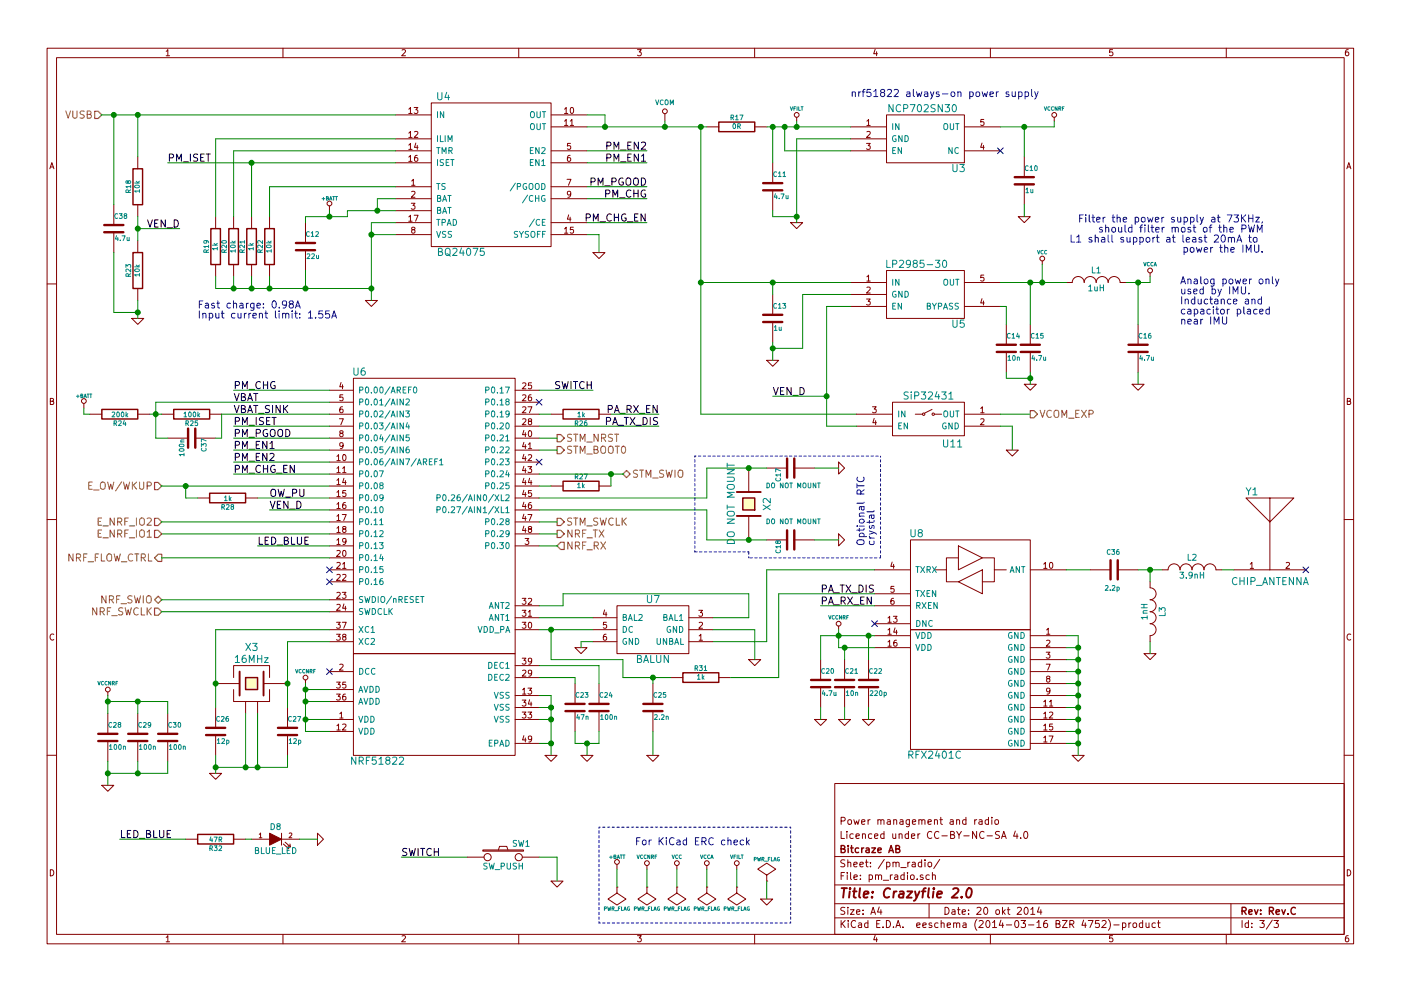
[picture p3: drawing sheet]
<svg xmlns="http://www.w3.org/2000/svg" width="297mm" height="210mm" viewBox="0 0 297 210" stroke-linecap="round" stroke-linejoin="round" font-family="sans-serif">
<g fill="none" stroke="#840000" stroke-width=".21">
<path d="M10 10.2h277v190h-277zM12 12.2h273v186h-273zM35.2 10.9l.4-.4v1.3M35.2 11.8h.8M60 10.2v2M85.2 10.6l.5-.1 .3 .4-.8 .9h.8M110 10.2v2M135.2 10.5h.8l-.5 .5 .3 .1 .2 .2-.1 .4-.2 .1-.5-.1M160 10.2v2M185.5 10.5l-.3 .9h.8M185.9 11v.8M210 10.2v2"/>
<path d="M235.9 10.5h-.6l-.1 .6h.6l.2 .5-.3 .2-.5-.1M260 10.2v2M285.9 10.5l-.4 .1-.2 .2-.1 .8 .3 .2 .4-.1 .1-.4-.1-.2-.4-.1-.3 .3M10.6 35.8l.4-1.3 .4 1.3M10.7 35.4h.6M29.2 33.3v2.5M83.8 39.6h7.6M83.8 32h7.6M83.8 34.5h7.6M83.8 24.4h7.6M83.8 29.5h7.6M86.7 28.2l.3-.3v1.3"/>
<path d="M86.7 23.2l.3-.4v1.3M86.7 30.8l.3-.4v1.3M86.7 33.3l.3-.3v1.2M86.7 24.1h.7M86.7 29.2h.7M86.7 31.7h.7M86.7 34.2h.7M87.3 38.4l.3-.4v1.3M87.3 39.3h.7M87.8 22.8h.8l-.4 .5 .3 .1v.5l-.1 .2-.6-.2M87.9 28l.5-.1 .2 .3-.8 1h.8M88.2 30.3l-.3 1h.7"/>
<path d="M88.5 33h-.4l-.2 .3v.7l.2 .2 .4-.1v-.6l-.4-.1-.2 .3M88.5 30.8v.9M91.4 21.8h25.4v30.5h-25.4zM116.8 39.6h7.7M116.8 32h7.7M116.8 34.5h7.7M116.8 24.4h7.7M116.8 26.9h7.7M119.7 23.2l.3-.4v1.3M119.7 25.7l.3-.4v1.3M119.7 24.1h.7M119.7 26.6h.7"/>
<path d="M120.2 38h.9l-.6 1.3M120.9 33h-.4l-.2 .3v.7l.2 .2 .5-.1-.1-.6-.4-.1-.2 .3M120.9 25.7l.4-.4v1.3M120.9 26.6h.7M121 30.4h-.7v.6h.7v.6l-.2 .1-.5-.1M121 22.9l.2-.1a.67 .67 0 0 1 .4 .6 .67 .67 0 0 1-.4 .7l-.3-.5zM141 24.1v1.5M149.9 26.9h2.5M160 26.9h2.6M163.8 34.5v4.4M168.9 24.9v.7M180.3 32h7.7"/>
<path d="M180.3 26.9h7.7M180.3 29.5h7.7M183.7 30.4h.8l-.4 .5 .4 .1v.6l-.2 .1-.6-.1M183.8 25.7l.3-.4v1.3M183.8 28l.5-.1 .2 .3-.8 1h.8M183.8 26.6h.7M188 24.4h16.5v10.1h-16.5zM204.5 32h7.6M204.5 26.9h7.6M208.2 30.3l-.3 1h.8M208.5 30.8v.9M208.6 25.3h-.6l-.1 .6h.7v.6l-.2 .1-.5-.1"/>
<path d="M217.2 33.3v4.3M217.2 39.1v4.3M223.5 24.9v.7M285.5 35.8l.5-1.3 .4 1.3M285.7 35.4h.6M24.1 43.4v4.3M24.1 49.3v4.3M29.2 43.4v2.6M29.2 51v2.6M45.7 46v2.5M45.7 56.1v2.6M49.5 46v2.5"/>
<path d="M49.5 56.1v2.6M53.3 46v2.5M53.3 56.1v2.6M57.1 46v2.5M57.1 56.1v2.6M64.8 47.2v4.4M64.8 53.1v4.3M69.8 43.7v1M83.8 42.2h7.6M83.8 44.7h7.6M83.8 47.2h7.6M83.8 49.8h7.6"/>
<path d="M86.7 46l.3-.3v1.2M86.7 46.9h.7M87.2 43.1h.8l-.4 .5 .3 .1v.6l-.1 .1-.6-.1M87.3 40.7l.5-.1 .2 .3-.8 1h.8M87.5 48.7l-.2-.2v-.2h.6v.3l-.5 .2-.1 .2v.3l.2 .2h.3l.2-.3-.1-.3-.1-.2M87.8 45.7h.8l-.5 1.2M116.8 42.2h7.7M116.8 47.2h7.7M116.8 49.8h7.7M119.7 48.6l.3-.4v1.3M119.7 49.5h.7M120.6 45.6l-.3 .9h.8"/>
<path d="M120.9 46.1v.8M121 41.1l-.2 .3-.4-.1-.1-.6 .5-.1 .2 .2v.7l-.4 .4h-.2M121.6 48.2h-.6l-.1 .6h.7v.5l-.2 .2-.5-.2M125.7 53.6h2.6l-1.3 1.3zM163.8 40.4v4.3M167.6 47.2h2.6l-1.3 1.3zM180.3 59.9h7.7M183.8 58.7l.3-.3v1.2M183.8 59.6h.7M188 57.4h16.5v10.2h-16.5zM204.5 59.9h7.6M208.6 58.4h-.6l-.1 .5h.7v.6l-.2 .1-.5-.1"/>
<path d="M215.9 46h2.5l-1.2 1.2zM221 55.4v.7M226.1 59.9h1.2a1.27 1.27 0 0 1 1.3-1.2 1.27 1.27 0 0 1 1.3 1.2 1.27 1.27 0 0 1 1.2-1.2 1.27 1.27 0 0 1 1.3 1.2 1.27 1.27 0 0 1 1.3-1.2 1.27 1.27 0 0 1 1.2 1.2 1.27 1.27 0 0 1 1.3-1.2 1.27 1.27 0 0 1 1.3 1.2h1.3M243.8 57.9v.8M10 60.2h2M27.9 67.6h2.6l-1.3 1.2zM29.2 61.2v2.5M77.5 63.7h2.5l-1.3 1.3zM162.6 76.4h2.5l-1.3 1.3zM163.8 62.5v4.3M163.8 68.3v4.3M180.3 62.5h7.7"/>
<path d="M180.3 65h7.7M183.7 63.4h.8l-.4 .5 .4 .1v.6l-.2 .1-.6-.1M183.8 61l.5-.1 .2 .4-.8 .9h.8M204.5 65h7.6M208.2 63.4l-.3 .9h.8M208.5 63.8v.9M213.4 68.8v4.3M213.4 74.7v4.3M218.4 68.8v4.3M218.4 74.7v4.3M241.3 68.8v4.3M241.3 74.7v4.3"/>
<path d="M285 60.2h2M10.7 85.1h.5l.1-.5-.6-.1v1.3h.5l.2-.4-.3-.3M17.8 85.6v1M19 87.9h2.6M29.2 87.9h2.5M34.3 87.9h2.5M35.6 93h4.3M41.4 93h4.3M44.4 87.9h2.6M69.8 87.9h5.1M69.8 82.8h5.1M69.8 85.3h5.1"/>
<path d="M69.8 90.4h5.1M69.8 93h5.1M69.8 95.5h5.1M69.8 98h5.1M71.4 96.8l.4-.3v1.2M71.4 99.4l.4-.4v1.3M71.4 97.7h.7M72 88.8h.8l-.5 1.3M72.3 91.9l-.3-.2 .1-.2h.6v.3l-.6 .2-.1 .2 .1 .3 .2 .2h.2l.2-.3v-.4l-.2-.1M72.3 81.1l-.3 1h.8M72.6 86.3l-.3 .1-.2 .2-.1 .7 .3 .3 .4-.2-.1-.6h-.3l-.3 .2M72.6 81.6v.9"/>
<path d="M72.6 99.4l.4-.4v1.3M72.7 83.8h-.6l-.1 .5h.7v.6l-.2 .1-.5-.1M72.7 94.5l-.2 .2-.4-.1v-.6l.4-.1 .2 .3v.7l-.3 .3h-.3M72.7 96.6l.2-.1a.67 .67 0 0 1 .5 .6 .67 .67 0 0 1-.5 .6l-.3-.4zM74.9 80.3h34.3v58.4h-34.3zM109.2 87.9h5.1M109.2 82.8h5.1M109.2 85.3h5.1M109.2 90.4h5.1M109.2 93h5.1M109.2 95.5h5.1M109.2 98h5.1"/>
<path d="M110.8 81.3l.5-.1 .2 .4-.8 .9h.8M110.8 83.9l.5-.1 .2 .3-.8 .9h.8M110.8 86.4l.5-.1 .2 .4-.8 .9h.8M110.8 88.9l.5-.1 .2 .4-.8 .9h.8M111.1 91.3l-.3 .9h.8M111.1 93.8l-.3 1h.8M111.1 96.4l-.3 .9h.8M111.1 98.9l-.3 .9h.8M111.4 91.8v.9M111.4 94.3v.9M111.4 96.9v.8M111.4 99.4v.9"/>
<path d="M111.9 99h.8l-.4 .5 .4 .1v.5l-.2 .2-.6-.2M111.9 86.3h.9l-.6 1.3M112 94.3l.4-.4v1.3M112 96.6l.5-.1 .2 .3-.8 .9h.8M112 95.2h.7M112.1 91.5l.2-.1a.67 .67 0 0 1 .4 .6 .67 .67 0 0 1-.4 .7l-.3-.5zM112.2 89.4l-.2-.3 .1-.2h.6v.3l-.6 .2-.1 .2 .1 .4 .1 .1h.3l.2-.2v-.4l-.2-.1M112.6 83.8h-.4l-.1 .3-.1 .7 .2 .2 .5-.1-.1-.6-.4-.1-.2 .3M112.7 81.2h-.6l-.1 .6h.7v.6l-.2 .1-.5-.1M116.8 87.9h2.6M127 87.9h2.5M158.7 99.3v5.1"/>
<path d="M162.6 99.3h4.3M168.4 99.3h4.3M177.8 98l1.3 1.3-1.3 1.3zM181.6 87.9h7.6M181.6 90.4h7.6M185 86.3h.8l-.5 .5 .4 .1v.5l-.2 .2-.5-.2M185.3 88.8l-.2 .9h.7M185.6 89.2v.9M189.2 85.3h15.3v7.2h-15.3zM194.1 87.9h1.5M197.6 86.9l-1.5 .7M198.1 87.9h1.5"/>
<path d="M204.5 87.9h7.6M204.5 90.4h7.6M207.9 86.7l.4-.4v1.3M207.9 88.9l.5-.1 .2 .4-.8 .9h.8M207.9 87.6h.7M213.4 95.5h2.5l-1.3 1.3zM217.2 81.5h2.5l-1.3 1.3zM240 81.5h2.6l-1.3 1.3zM285.6 85.1h.6l.1-.5-.7-.1v1.3h.6l.2-.4-.3-.3M10 110.2h2M41.9 105.7h2.5M52.1 105.7h2.5"/>
<path d="M69.8 103.1h5.1M69.8 115.8h5.1M69.8 118.4h5.1M69.8 100.6h5.1M69.8 105.7h5.1M69.8 108.2h5.1M69.8 110.7h5.1M69.8 113.3h5.1M71.4 116.9l.5-.1 .2 .3-.8 1h.8M71.4 119.4l.5-.1 .2 .4-.8 .9h.8M71.4 101.9l.4-.4v1.3M71.4 104.4l.4-.3v1.3"/>
<path d="M71.4 107l.4-.4v1.3M71.4 109.5l.4-.3v1.2M71.4 112.1l.4-.4v1.3M71.4 114.6l.4-.4v1.3M71.4 100.3h.7M71.4 102.8h.7M71.4 105.4h.7M71.4 107.9h.7M71.4 110.4h.7M71.4 113h.7M71.4 115.5h.7M72.6 109.2h.8l-.5 1.2"/>
<path d="M72.6 119.7l.4-.4v1.3M72.6 100.3h.8M72.7 116.9l.2-.1a.67 .67 0 0 1 .5 .6 .67 .67 0 0 1-.5 .7l-.3-.5zM72.9 112.2l-.3-.2 .1-.2h.6v.3l-.6 .2-.1 .2 .1 .3 .2 .2h.2l.3-.3-.1-.3-.2-.2M72.9 101.5l-.3 .9h.8M73.2 106.6l-.3 .1-.2 .2-.1 .7 .3 .3 .4-.1-.1-.6-.3-.1-.3 .2M73.2 101.9v.9M73.3 104.1h-.6l-.1 .6h.7v.5l-.2 .2-.5-.2M73.4 114.8l-.3 .2h-.4v-.7l.4-.1 .3 .3-.1 .7-.3 .3h-.3M109.2 103.1h5.1M109.2 115.8h5.1M109.2 100.6h5.1"/>
<path d="M109.2 105.7h5.1M109.2 108.2h5.1M109.2 110.7h5.1M109.2 113.3h5.1M111.1 101.5l-.3 .9h.8M111.1 104l-.3 .9h.8M111.1 106.5l-.3 1h.8M111.1 109.1l-.3 .9h.8M111.1 111.6l-.3 .9h.8M111.3 114.2h.8l-.4 .5 .4 .1v.6l-.2 .1-.6-.1M111.4 101.9v.9M111.4 104.5v.9"/>
<path d="M111.4 107v.9M111.4 109.6v.8M111.4 112.1v.9M111.9 109.2h.9l-.6 1.2M112.2 112.2l-.2-.2 .1-.2h.6v.3l-.6 .2-.1 .2 .1 .3 .1 .2h.3l.2-.3v-.3l-.2-.2M112.3 101.5l-.3 .9h.8M112.6 106.6l-.4 .1-.1 .2-.1 .7 .2 .3 .5-.1-.1-.6-.4-.1-.2 .2M112.6 101.9v.9M112.7 104.1h-.6l-.1 .6h.7v.5l-.2 .2-.5-.2M116.8 103.1h2.6M127 103.1h2.5M158.7 109.5v5"/>
<path d="M162.6 114.5h4.3M168.4 114.5h4.3M177.8 113.3l1.3 1.2-1.3 1.3zM189.2 119.2l-.3 1h.7M189.5 119.7v.9M193 114.5h25.4v19.1h-25.4zM203.2 118.4h-2.5v2.5h-2.6M203.2 115.8l5.1 2.6-5.1 2.5zM208.3 118.4h2.5v2.5h2.6M221.3 119.7l.3-.4v1.3M222.6 119.4l.2-.1a.67 .67 0 0 1 .4 .7 .67 .67 0 0 1-.4 .6l-.3-.5zM265.1 119.7l.3-.4v1.3"/>
<path d="M269.2 105.7v5l5.1-5h-10.1l5 5v10.2M272.7 119.4l.5-.1 .2 .4-.8 .9h.8M285 110.2h2M11.4 134.6a.58 .58 0 0 0-.8 .5 .58 .58 0 0 0 .8 .6M69.8 120.9h5.1M69.8 136.1h5.1M69.8 133.6h5.1M69.8 123.4h5.1M69.8 127.2h5.1M69.8 129.8h5.1M71.3 132h.8l-.4 .5 .4 .1v.6l-.2 .1-.6-.1M71.3 134.6h.8l-.4 .4 .4 .1v.6l-.2 .1-.6-.1"/>
<path d="M71.4 122l.5-.1 .2 .3-.8 .9h.8M71.4 125.8l.5-.1 .2 .3-.8 .9h.8M71.4 128.3l.5-.1 .2 .4-.8 .9h.8M72.6 125.7h.8l-.5 .5 .4 .1v.5l-.2 .1-.5-.1M72.6 132h.8l-.5 1.3M72.6 122l.5-.1 .3 .3-.8 .9h.8M72.6 120.6h.8M72.9 135.1l-.3-.2 .1-.2h.6v.3l-.6 .1-.1 .3 .1 .3 .2 .1h.2l.3-.2-.1-.4-.2-.1M72.9 128.1l-.3 1h.8M73.2 128.6v.9M74.9 138.7h34.3v21.6h-34.3zM109.2 133.6h5.1"/>
<path d="M109.2 131.1h5.1M109.2 128.5h5.1M110.7 132h.8l-.4 .5 .4 .1v.6l-.2 .1-.6-.1M110.7 129.5h.8l-.4 .5 .4 .1v.5l-.2 .2-.6-.2M110.7 126.9h.8l-.4 .5 .4 .1v.6l-.2 .1-.6-.1M110.7 139.6h.8l-.4 .5 .4 .1v.6l-.2 .1-.6-.1M112 129.8l.4-.3v1.3M112 127l.5-.1 .2 .4-.8 .9h.8M112 130.8h.7M112.1 132.1l.2-.1a.67 .67 0 0 1 .4 .7 .67 .67 0 0 1-.4 .6l-.3-.5zM121.9 137.4h2.6l-1.3 1.3zM125.7 136.1h5.1"/>
<path d="M125.7 133.6h5.1M125.7 131.1h5.1M128.2 129.4l-.3 .9h.8M128.5 134.6h-.4l-.1 .3-.1 .7 .2 .2 .5-.1-.1-.6-.4-.1-.2 .3M128.5 129.9v.9M128.6 132h-.6l-.1 .6h.7v.6l-.2 .1-.5-.1M130.8 128.5h15.2v10.2h-15.2zM146 136.1h5.1M146 133.6h5.1M146 131.1h5.1M148.2 129.5h.7l-.4 .5 .4 .1v.5l-.2 .2-.5-.2M148.2 134.9l.4-.3v1.2"/>
<path d="M148.2 132.1l.5-.1 .2 .4-.7 .9h.7M148.2 135.8h.7M158.7 139.9h2.6l-1.3 1.3zM174 139.9v4.4M177.8 132.8v.8M179.1 139.9v4.4M184.1 139.9v4.4M185.4 120.9h7.6M185.4 134.9h7.6M185.4 137.4h7.6M185.4 126h7.6M185.4 128.5h7.6"/>
<path d="M185.4 132.3h7.6M188.3 131.1l.3-.3v1.2M188.3 133.6l.3-.3v1.3M188.3 136.2l.3-.4v1.3M188.3 134.6h.7M188.3 132h.7M188.3 137.1h.7M189.4 130.8h.8l-.4 .4 .3 .1v.6l-.1 .1-.6-.1M189.5 126.9l-.4 .1-.2 .2v.8l.2 .2 .4-.1v-.6l-.4-.1-.2 .3M189.5 124.4h-.6v.6h.6v.5l-.1 .2-.5-.2M189.8 133.2l-.3 .9h.7M190.1 135.8l-.4 .1-.2 .2v.7l.2 .3 .4-.1v-.6l-.4-.1-.2 .2"/>
<path d="M190.1 133.7v.9M193 133.6h25.4v25.4h-25.4zM200.7 120.9v2.5h2.5M203.2 123.4l5.1-2.5v5.1zM210.8 120.9v2.5h-2.5M218.4 120.9h7.7M218.4 134.9h7.7M218.4 137.4h7.7M218.4 139.9h7.7M221.3 120.6h.7M221.8 138.4h.8l-.4 .5 .4 .1v.5l-.2 .1-.6-.1M221.9 133.6l.3-.3v1.3"/>
<path d="M221.9 135.9l.5-.1 .2 .4-.8 .9h.8M221.9 134.6h.7M231.1 120.9h4.4M237 120.9h4.3M242.6 138.7h2.5l-1.3 1.2zM243.8 123.4v1.3a1.27 1.27 0 0 1 1.3 1.3 1.27 1.27 0 0 1-1.3 1.2 1.27 1.27 0 0 1 1.3 1.3 1.27 1.27 0 0 1-1.3 1.3 1.27 1.27 0 0 1 1.3 1.3 1.27 1.27 0 0 1-1.3 1.2 1.27 1.27 0 0 1 1.3 1.3 1.27 1.27 0 0 1-1.3 1.3v1.2M246.4 120.9h1.2a1.27 1.27 0 0 1 1.3-1.3 1.27 1.27 0 0 1 1.3 1.3 1.27 1.27 0 0 1 1.3-1.3 1.27 1.27 0 0 1 1.2 1.3 1.27 1.27 0 0 1 1.3-1.3 1.27 1.27 0 0 1 1.3 1.3 1.27 1.27 0 0 1 1.2-1.3 1.27 1.27 0 0 1 1.3 1.3h1.3M261.6 120.9h15.3M265.1 120.6h.7M286.4 134.6a.58 .58 0 0 0-.8 .5 .58 .58 0 0 0 .8 .6M22.9 146.8v.8M22.9 151.4v4.3"/>
<path d="M22.9 157.2v4.3M29.2 151.4v4.3M29.2 157.2v4.3M35.6 151.4v4.3M35.6 157.2v4.3M45.7 150.1v4.3M45.7 156v4.3M45.7 145h5.1M49.5 146.3v2.5h7.6v-2.5M49.5 143.8v-2.6h7.6v2.6M52.1 148.8v2.6M54.6 148.8v2.6"/>
<path d="M55.9 145h5.1M61 150.1v4.3M61 156v4.3M64.8 144.3v.7M69.8 142.5h5.1M69.8 152.6h5.1M69.8 155.2h5.1M69.8 146.3h5.1M69.8 148.8h5.1M71.3 144.7h.8l-.4 .5 .4 .1v.6l-.2 .1-.6-.1M71.3 147.3h.8l-.4 .4 .4 .1v.6l-.2 .1-.6-.1M71.4 154l.4-.4v1.3"/>
<path d="M71.4 154.9h.7M72 151.4l.4-.3v1.2M72 141l.5-.1 .2 .4-.7 .9h.7M72 152.3h.7M72.6 153.7l.5-.1 .3 .4-.8 .9h.8M73.2 147.3h-.3l-.2 .3-.1 .7 .3 .2 .4-.1-.1-.6-.3-.1-.3 .3M73.3 144.7h-.6l-.1 .6h.7v.6l-.2 .1-.5-.1M109.2 143.8h5.1M109.2 147.6h5.1M109.2 150.1h5.1M109.2 152.6h5.1M109.2 157.7h5.1"/>
<path d="M109.2 141.2h5.1M110.7 151.1h.8l-.4 .5 .4 .1v.5l-.2 .1-.6-.1M110.7 148.5h.8l-.4 .5 .4 .1v.6l-.2 .1-.6-.1M110.8 146.3l.4-.3v1.3M110.8 142.3l.5-.1 .2 .3-.8 1h.8M110.8 147.3h.7M111.1 156.1l-.3 .9h.8M111.4 156.6v.8M111.9 146h.8l-.4 .5 .4 .1v.5l-.2 .2-.6-.2M111.9 151.1h.8l-.4 .5 .4 .1v.5l-.2 .1-.6-.1M112.3 148.5l-.3 .9h.8M112.6 148.9v.9"/>
<path d="M112.7 142.7l-.2 .3-.4-.1v-.6l.4-.1 .2 .2v.7l-.3 .4h-.3M112.7 140.2l-.2 .2h-.4v-.7l.4-.1 .2 .3v.7l-.3 .3h-.3M112.7 156.7l-.2 .2h-.4v-.6l.4-.1 .2 .2v.7l-.3 .3h-.3M121.9 145v4.3M121.9 150.9v4.3M127 145v4.3M127 150.9v4.3M138.4 145v4.3M138.4 150.9v4.3M142.2 143.8h2.6M152.4 143.8h2.5M172.7 152.6h2.6l-1.3 1.3z"/>
<path d="M174 145.8v4.3M177.8 152.6h2.5l-1.2 1.3zM179.1 145.8v4.3M182.9 152.6h2.5l-1.3 1.3zM184.1 145.8v4.3M218.4 142.5h7.7M218.4 145h7.7M218.4 147.6h7.7M218.4 150.1h7.7M218.4 152.6h7.7M218.4 155.2h7.7M218.4 157.7h7.7"/>
<path d="M221.3 148.9l.3-.4v1.3M221.3 151.4l.3-.3v1.2M221.3 154l.3-.4v1.3M221.3 156.5l.3-.3v1.2M221.3 149.8h.7M221.3 152.3h.7M221.3 154.9h.7M221.3 157.4h.7M221.8 140.9h.9l-.6 1.3M222.1 144l-.2-.2v-.2h.7v.3l-.6 .1-.1 .2v.4l.2 .1h.3l.2-.2v-.4l-.2-.1M222.4 156.2h.9l-.6 1.2M222.5 148.9l.4-.4v1.3"/>
<path d="M222.5 151.2l.5-.1 .2 .3-.8 .9h.8M222.5 149.8h.7M222.6 146.5l-.2 .3-.4-.1-.1-.6 .5-.1 .2 .2v.8l-.4 .3h-.2M223.2 153.6h-.6l-.1 .6h.7v.6l-.2 .1-.5-.1M10 160.2h2M21.6 166.6h2.5l-1.2 1.3zM39.4 178h2.5M44.4 164.1h2.6l-1.3 1.2zM49.5 178h2.6M53.3 178h3.8M55 177l.2-.3v1M55 177.7h.5"/>
<path d="M59.7 176.8v2.5M59.7 178h3.8M60.1 179.1l1.1 1-.1-.7M60.5 178.7l1.1 1-.1-.6M61.3 176.8l.4-.1 .2 .3-.6 .7h.6M67.3 176.8l1.3 1.2-1.3 1.3zM115.6 160.3h2.5l-1.3 1.2zM123.2 160.3h2.5l-1.2 1.2zM137.2 160.3h2.5l-1.3 1.2zM177 166.2h108v32h-108zM178.3 176.4v1.5h.7M178.3 174.2l.7-.1 .2-.2-.1-.3-.2-.2h-.6v1.5"/>
<path d="M179.6 176.4v.1M179.6 176.9v1M179.8 174l.2-.1 .5 .1v.6l-.1 .2-.4 .1-.2-.1zM180.9 177l-.4-.1-.3 .3 .1 .6 .2 .1 .4-.1M181 173.9l.3 1 .3-.7 .3 .7 .3-1M181.5 177.4l.7-.1-.1-.3-.4-.1-.2 .2 .1 .7h.5M182.7 174.4l.7-.1-.1-.3-.4-.1-.2 .2 .1 .7h.5M182.9 177l.2-.1 .3 .1 .1 .9M182.9 176.9v1M184 173.9v1M184.5 173.9l-.5 .3M184.8 177l-.4-.1-.3 .3 .1 .6 .2 .1 .4-.1"/>
<path d="M185.4 177.4l.7-.1v-.3l-.5-.1-.2 .2 .1 .7h.6M186.1 174l.2-.1 .4 .1 .1 .9M186.1 173.9v1M186.8 174.1l.2-.2 .4 .1v.9M187.4 177l-.4-.1-.3 .3 .1 .6 .2 .1 .4-.1M187.4 176.4v1.5M188.1 174h.6l.1 .9M188.8 174.3l-.7 .2 .2 .4 .5-.1M189.3 176.9l.1 .9 .3 .1 .2-.1M189.5 174l.2-.1 .4 .1v.9M189.5 173.9v1M189.9 176.9v1"/>
<path d="M190.6 177l.2-.1 .4 .1 .1 .9M190.6 176.9v1M190.8 174h.6l.1 .9M191.5 174.3l-.7 .2 .2 .4 .5-.1M192.6 177l-.4-.1-.3 .3 .1 .6 .2 .1 .4-.1M192.6 176.4v1.5M192.8 173.9v1.4l-.3 .1-.3-.1M192.8 174l-.4-.1-.3 .3 .1 .6 .2 .1 .4-.1M193.2 177.4l.8-.1-.1-.3-.4-.1-.3 .2 .1 .7h.6M193.4 174.4l.8-.1-.1-.3-.4-.1-.3 .2 .1 .7h.6M194.6 176.9v1M194.8 174l.2-.1 .4 .1 .1 .9"/>
<path d="M194.8 173.9v1M195 176.9l-.4 .3M195.5 174.1l.2-.2 .3 .1 .1 .9M196.7 174.4l.8-.1-.1-.3-.4-.1-.3 .2 .1 .7h.6M197.6 176.5a.71 .71 0 0 0-1 .5 .71 .71 0 0 0 .7 .9l.3-.1M198.1 174l.2-.1 .4 .1 .1 .9M198.1 173.9v1M199.1 176.5a.71 .71 0 0 0-1 .5 .71 .71 0 0 0 .7 .9l.3-.1M199.3 173.9h.5M199.5 173.4v1.3l.3 .2M199.7 177.3h1.1M201.5 174h.6v.9"/>
<path d="M201.5 177.1l.8-.1v-.5l-.2-.1h-.6v1.5h.6l.2-.1 .1-.4-.3-.3M202.1 174.3l-.7 .2 .2 .4 .5-.1M202.8 174l.2-.1 .4 .1 .1 .9M202.8 173.9v1M202.8 176.4l.5 .8 .5-.8M203.3 177.2v.7M204.3 177.3h1.2M204.8 174l-.4-.1-.3 .3 .1 .6 .2 .1 .4-.1M204.8 173.4v1.5M206.7 173.9v1M207.1 176.4v1.5l-.9-1.5v1.5M207.1 173.9l-.4 .3"/>
<path d="M207.6 174h.6v.9M208.2 174.3l-.7 .2 .2 .4 .5-.1M208.6 176.5a.71 .71 0 0 0-1 .5 .71 .71 0 0 0 .8 .9l.2-.1M209.3 177.3h1.1M209.6 174l-.5-.1-.2 .3v.6l.2 .1 .5-.1M209.6 173.4v1.5M210.3 173.4v.2M210.3 173.9v1M211 174l.2-.1 .4 .1 .1 .6-.1 .2-.4 .1-.2-.1zM211.9 176.5l-.6-.1-.3 .3 .1 .3 .7 .3v.5l-.2 .1-.6-.1M212.3 177.9l.5-1.5 .5 1.5M212.5 177.5h.7"/>
<path d="M215.3 176.3l-.4 1.1h.9M215.6 176.9v1M216.4 177.8v.1M217.2 176.5l.2-.1a.8 .8 0 0 1 .5 .7 .8 .8 0 0 1-.5 .8l-.4-.6zM227.3 160.3h2.6l-1.3 1.2zM285 160.2h2M10.7 184.5a.65 .65 0 0 1 .7 .7 .65 .65 0 0 1-.7 .6zM35.2 198.9l.4-.4v1.3M35.2 199.8h.8M60 198.2v2M85.2 198.6l.5-.1 .3 .4-.8 .9h.8M99.1 181.9h3.5"/>
<path d="M102.4 180.3h8.6v.3h-8.6zM105.7 180.3l.2-.7h1.5l.3 .7M110 198.2v2M110.7 181.9h3.6M116.8 186.9h2.6l-1.3 1.3zM130.8 188.2h.1M130.8 188.2v1.3l1.9 1.2-1.9 1.3-1.9-1.3 1.9-1.2M130.8 183.4v1M135.2 198.5h.8l-.5 .5 .3 .1 .2 .2-.1 .4-.2 .1-.5-.1M137.2 188.2h.1M137.2 188.2v1.3l1.9 1.2-1.9 1.3-1.9-1.3 1.9-1.2M137.2 183.6v.8"/>
<path d="M143.5 183.6v.8M143.5 188.2h.1M143.5 188.2v1.3l1.9 1.2-1.9 1.3-1.9-1.3 1.9-1.2M149.9 183.6v.8M149.9 188.2h.1M149.9 188.2v1.3l1.9 1.2-1.9 1.3-1.9-1.3 1.9-1.2M156.2 188.2h.1M156.2 188.2v1.3l1.9 1.2-1.9 1.3-1.9-1.3 1.9-1.2M156.2 183.6v.8M160 198.2v2M161.3 190.7h2.5l-1.2 1.3zM162.6 186.9h.1"/>
<path d="M162.6 185.7l1.9-1.3-1.9-1.3-1.9 1.3 1.9 1.3v1.2M177 194.7h108M177 191.7h108M177 187.8h108M177 181.7h108M178.3 195.3v1.5M178.3 185.8h.5M178.5 195.9l.7 .9M179 185.1h-.7v1.5M179.1 192.6l-.6-.1-.2 .3v.3l.7 .3v.5l-.2 .1-.5-.1M179.1 182.5l-.6-.1-.2 .3v.3l.7 .4v.4l-.2 .1-.5-.1M179.2 195.3l-.9 .9"/>
<path d="M179.6 185.1v.2M179.6 185.6v1M179.8 192.5v.2M179.8 183.1l.2-.2 .3 .1 .1 .9M179.8 182.4v1.5M179.8 193v1M179.8 195.3v.1M179.8 195.8v1M180.3 193h.8l-.8 1h.8M180.3 185.1v1.3l.2 .2M181 183.4l.7-.1v-.3l-.4-.1-.3 .2 .1 .7h.6M181.1 186.1l.7-.1-.1-.3-.4-.1-.2 .2v.7h.6"/>
<path d="M181.4 195.4a.71 .71 0 0 0-1 .5 .71 .71 0 0 0 .7 .9l.3-.1M181.6 193.5l.7-.1v-.3l-.5-.1-.2 .2 .1 .7h.6M182 195.9h.6l.1 .9M182.3 183.4l.7-.1v-.3l-.5-.1-.2 .2 .1 .7h.6M182.4 186.5v.1M182.4 185.7v.1M182.7 196.2l-.7 .2 .2 .4 .5-.1M183 193.9v.1M183 193.1v.1M183.5 182.9h.5M183.7 182.4v1.3l.3 .2M184 195.9l-.4-.1-.3 .3 .1 .6 .2 .1 .4-.1"/>
<path d="M184 195.3v1.5M184.3 185.7l.4-.1 .3 .3-.1 .6h-.6M184.3 185.6v1.5M184.6 183.8v.1M184.6 183v.1M184.6 194l.5-1.5 .5 1.5M184.8 193.6h.7M185.5 198.4l-.3 1h.8M185.6 185.7l.2-.1 .4 .1 .1 .9M185.6 185.6v1M185.9 199v.8M185.9 196h.5"/>
<path d="M186.3 185.8l.2-.2 .3 .1 .1 .9M186.4 192.4l-.3 1.1h.9M186.6 195.3h-.7v1.5h.7M186.8 193v1M187.2 196.7v.1M187.3 186.8h1.1M187.5 182.3l-1.3 2M187.9 195.3a.76 .76 0 0 1 .9 .7 .76 .76 0 0 1-.9 .8zM188 183l.4-.1 .3 .3-.1 .6h-.6M188 182.9v1.5M188.8 185.6v1M189.2 185.6l-.4 .3"/>
<path d="M189.3 183.1l.2-.2 .4 .1 .1 .9M189.3 182.9v1M189.4 196.7v.1M189.7 185.7h.6v.9M189.9 196.8l.5-1.5 .5 1.5M190 183.1l.2-.2 .4 .1v.9M190.1 196.4h.7M190.3 186l-.7 .3 .3 .3 .4-.1M191 184.1h1.1M191.4 196.7v.1M191.7 185.7l-.4-.1-.3 .3 .1 .6 .2 .1 .4-.1M191.7 185.1v1.5"/>
<path d="M192.4 185.1v.2M192.4 185.6v1M192.5 182.9v1M192.9 182.9l-.4 .3M193.1 185.7l.2-.1 .5 .1v.6l-.1 .2-.4 .1-.2-.1zM193.4 183h.6l.1 .9M194.1 183.3l-.8 .3 .3 .3 .5-.1M194.4 196.3l.7-.1-.1-.3-.4-.1-.2 .2v.7h.6M194.5 186.5v.1M195.4 183l-.4-.1-.3 .3 .1 .6 .2 .1 .4-.1M195.4 182.4v1.5M195.7 196.3l.7-.1-.1-.3-.4-.1-.2 .2v.7h.6"/>
<path d="M195.7 185.7l-.4-.1-.2 .2 .1 .2 .5 .2v.3h-.6M196.1 182.4v.2M196.1 182.9v1M196.8 183.1l.2-.2 .5 .2v.5l-.1 .2-.4 .1-.2-.1zM197 191.7v3M197 185.7l-.4-.1-.3 .3 .1 .6 .2 .1 .4-.1M197.5 195.9l-.3-.1-.2 .2v.2l.5 .2v.3h-.5M197.7 185.7l.2-.1 .4 .1v.9M197.7 185.1v1.5M198.9 195.9l-.4-.1-.3 .3v.6l.3 .1 .4-.1M199.2 182.3l-1.2 2M199.5 195.9l.2-.1 .4 .1 .1 .9"/>
<path d="M199.5 195.3v1.5M200.4 192.5a.76 .76 0 0 1 .8 .8 .76 .76 0 0 1-.8 .7zM200.8 196.3l.7-.1v-.3l-.5-.1-.2 .2 .1 .7h.6M201.9 193.1h.5l.1 .9M202.2 195.9l.2-.1 .4 .1v.9M202.2 195.8v1M202.5 193.4l-.7 .2 .2 .4 .5-.1M202.8 196l.2-.2 .4 .1 .1 .9M203 193h.6M203.2 192.5v1.3l.4 .2M204 193.5l.7-.1-.1-.3-.4-.1-.2 .2 .1 .7h.5M204.2 195.9h.6v.9"/>
<path d="M204.8 196.2l-.7 .2 .2 .4 .5-.1M205.4 193.9v.1M205.4 193.1v.1M207.1 195.1a1.71 1.71 0 0 0 0 2.3M207.1 192.7l.6-.2 .3 .4-.9 1.1h.9M207.6 195.4l.6-.1 .3 .4-1 1.1h1M208.7 192.7l.2-.2a.8 .8 0 0 1 .5 .8 .8 .8 0 0 1-.5 .7l-.3-.6zM209.2 195.4l.2-.1a.8 .8 0 0 1 .5 .7 .8 .8 0 0 1-.5 .8l-.4-.6zM210 198.2v2M210.4 195.7l.5-.4v1.5M210.4 196.8h.9M211.2 193.1l.2-.1 .4 .1 .1 .6-.1 .2-.4 .1-.2-.1z"/>
<path d="M212.2 195.2l-.3 1.1h.9M212.5 192.5v1.5M212.6 195.8v1M212.7 193.4l.4 .6M213.1 193l-.6 .6M213.4 196.2h1.1M213.6 193h.5M213.8 192.5v1.3l.3 .2M215.3 195.4l.2-.1a.8 .8 0 0 1 .5 .7 .8 .8 0 0 1-.5 .8l-.4-.6zM215.7 192.7l.6-.2 .3 .4-1 1.1h1M216.5 195.3h.9l-.5 .6 .4 .1v.7l-.2 .1-.6-.1M217.3 192.7l.2-.2a.8 .8 0 0 1 .5 .8 .8 .8 0 0 1-.5 .7l-.4-.6z"/>
<path d="M218.1 196.2h1.1M218.5 192.9l.5-.4v1.5M218.5 194h.9M219.8 195.7l.5-.4v1.5M219.8 196.8h.9M220.3 192.4l-.3 1.1h.9M220.7 193v1M222 195.3l-.5 .1a1.11 1.11 0 0 0-.1 1.3l.4 .1 .2-.1 .1-.5-.3-.3h-.4l-.1 .3M223.9 196l.7-.1v-.5l-.2-.1h-.5v1.5h.6l.2-.1 .1-.4-.4-.3M225.2 195.3h1.1l-1.1 1.5h1.1M226.8 196.1l.7-.1 .2-.2-.1-.4-.2-.1h-.6v1.5M227.2 196.1l.5 .7"/>
<path d="M229.7 195.2l-.3 1.1h.9M230.1 195.8v1M230.7 195.3h1l-.6 1.5M233 195.3h-.7l-.1 .7 .7-.1 .2 .3-.1 .5-.2 .1-.6-.1M233.7 195.4l.5-.1 .3 .4-.9 1.1h.9M235 195.1a1.71 1.71 0 0 1 0 2.3M235.9 198.5h-.6l-.1 .6h.6l.2 .5-.3 .2-.5-.1M236.1 196.2h1.2M238 195.9l.4-.1 .3 .3-.1 .6h-.6M238 195.8v1.5M239.3 195.8v1M239.8 195.8l-.5 .3"/>
<path d="M240.3 195.9l.2-.1 .4 .1 .1 .6-.1 .2-.4 .1-.2-.1zM242.3 195.9l-.5-.1-.2 .3v.6l.2 .1 .5-.1M242.3 195.3v1.5M243 195.8l.1 .9 .3 .1 .2-.1M243.6 195.8v1M245 195.9l-.5-.1-.3 .3 .1 .6 .2 .1 .5-.1M245.4 195.8h.6M245.6 195.3v1.3l.4 .2M260 198.2v2M261 191.7v6.5M263.3 195.3v1.5M264.7 195.9l-.4-.1-.3 .3 .1 .6 .2 .1 .4-.1"/>
<path d="M264.7 195.3v1.5M265.4 196.7v.1M265.4 195.9v.1M267.1 195.3h.9l-.5 .6 .5 .1v.7l-.2 .1-.7-.1M269.7 195.2l-1.2 1.9M270.1 195.3h.9l-.5 .6 .5 .1v.7l-.2 .1-.7-.1M285.6 184.5a.65 .65 0 0 1 .8 .7 .65 .65 0 0 1-.8 .6zM285.9 198.5l-.4 .1-.2 .2-.1 .8 .3 .2 .4-.1 .1-.4-.1-.2-.4-.1-.3 .3"/>
<circle cx="141" cy="23.6" r=".51"/>
<circle cx="168.9" cy="24.4" r=".51"/>
<circle cx="223.5" cy="24.4" r=".51"/>
<circle cx="69.9" cy="43.2" r=".51"/>
<circle cx="221" cy="54.9" r=".51"/>
<circle cx="243.8" cy="57.4" r=".51"/>
<circle cx="17.8" cy="85.1" r=".51"/>
<circle cx="195.8" cy="87.9" r=".25"/>
<circle cx="197.9" cy="87.9" r=".25"/>
<circle cx="177.8" cy="132.3" r=".51"/>
<circle cx="22.9" cy="146.3" r=".51"/>
<circle cx="64.8" cy="143.8" r=".51"/>
<circle cx="103.4" cy="181.9" r=".76"/>
<circle cx="110" cy="181.9" r=".76"/>
<circle cx="130.8" cy="182.9" r=".51"/>
<circle cx="137.2" cy="183.1" r=".51"/>
<circle cx="143.5" cy="183.1" r=".51"/>
<circle cx="149.9" cy="183.1" r=".51"/>
<circle cx="156.2" cy="183.1" r=".51"/>
</g>
<g fill="none" stroke="#840000" stroke-width=".3">
<path d="M28.2 35.8h2v7.6h-2zM152.4 25.9h7.6v2h-7.6zM28.2 53.6h2v7.6h-2zM44.7 48.5h2v7.6h-2zM48.5 48.5h2v7.6h-2zM52.3 48.5h2.1v7.6h-2.1zM56.1 48.5h2.1v7.6h-2.1zM21.6 86.9h7.6v2h-7.6zM36.8 86.9h7.6v2h-7.6zM119.4 86.9h7.6v2h-7.6zM44.4 104.6h7.7v2.1h-7.7zM119.4 102.1h7.6v2h-7.6z"/>
<path d="M157.5 105.7h2.5v2.5h-2.5zM52.1 143.8h2.5v2.5h-2.5zM144.8 142.7h7.6v2.1h-7.6zM41.9 177h7.6v2.1h-7.6zM179.8 179.4v.1M179.8 179.9v1M180.3 179.9h.6M180.5 179.4v1.3l.4 .2M182 180l-.4-.1-.3 .3 .1 .6 .2 .1 .4-.1M182.7 179.9v1M183.1 179.9l-.4 .3M183.6 180h.6l.1 .9"/>
<path d="M184.8 179.9h.8l-.8 1h.8M178.3 180.1l.7-.1v-.5l-.2-.1h-.5v1.5h.6l.2-.1 .1-.4-.4-.3M184.3 180.3l-.7 .2 .2 .4 .5-.1M186.1 180.4l.7-.1v-.3l-.4-.1-.3 .2 .1 .7h.6M188.4 180.9l.5-1.5 .5 1.5M188.6 180.5h.7M189.9 180.1l.8-.1v-.5l-.3-.1h-.5v1.5h.6l.2-.1 .1-.4-.4-.3M263.3 193.3l.8-.1 .1-.2-.1-.3-.2-.2h-.6v1.5M263.7 193.3l.5 .7M264.8 193.5l.7-.1-.1-.3-.4-.1-.2 .2v.7h.6M266 193l.3 1 .4-1M267.3 193.9v.1"/>
<path d="M267.3 193.1v.1M269.1 193.3l.7-.1 .2-.2-.1-.3-.2-.2h-.6v1.5M269.5 193.3l.5 .7M270.6 193.5l.7-.1-.1-.3-.4-.1-.2 .2v.7h.6M271.8 193l.3 1 .4-1M273.1 193.9v.1M274.7 192.7a.71 .71 0 0 0-1 .4 .71 .71 0 0 0 .7 .9l.3-.1"/>
</g>
<g fill="none" stroke="#840000" stroke-width=".41">
<path d="M156.2 109.5h5.1M156.2 104.4h5.1M50.8 142.5v5.1M55.9 142.5v5.1M178.4 188.4h1.2M179 188.4l-.2 2M180.2 189.1l-.2 1.3M180.2 188.4v.2l.1-.1-.1-.1v.2M180.8 189.1h.8M181.2 188.4l-.2 1.8 .1 .1 .4 .1M182.3 188.4l-.2 1.8 .3 .2M183.1 189.8l1-.2v-.4h-.8l-.2 1 .2 .2 .6-.1"/>
<path d="M184.9 190.3v.1M185 189.2v.2l-.1-.1 .1-.1v.2M188.7 188.6a.87 .87 0 0 0-1 0 .87 .87 0 0 0-.3 1 .69 .69 0 0 0 .3 .8 .69 .69 0 0 0 .8-.1M189.5 189.1l-.1 1.3M190.1 189.1l-.4 .1-.2 .3M190.8 189.2h.7v1.2M191.6 189.6l-.7 .1a.4 .4 0 0 0-.3 .3 .4 .4 0 0 0 .2 .4l.7-.1M192.4 189.1h1l-1.2 1.3h1.1M194 189.1l.3 1.3M195 189.1l-.9 1.8-.3 .2M195.5 189.1h.7M196.3 188.4l-.4 .1-.1 .2-.2 1.7"/>
<path d="M197 188.4l-.3 1.8 .3 .2M197.9 189.1l-.1 1.3M198 188.4v.2l.1-.1-.1-.1v.2M198.7 189.8l1-.2-.1-.4-.5-.1-.3 .3-.1 .9h.8M202.1 188.6l.3-.2h.5l.2 .1 .1 .5-1.4 1.4h1.2M203.9 190.3v.1M205.2 188.6l.1-.1a.45 .45 0 0 1 .7 .3v.9l-.3 .6-.3 .1-.4-.1a1.65 1.65 0 0 1 .2-1.7z"/>
</g>
<g fill="none" stroke="#008484" stroke-width=".21">
<path d="M92.8 19.7v1.2l.3 .3h.3l.3-.3v-1.2M94.7 19.6l-.4 1.1h1M27.1 38.5l.2-.2 .4 .2v.3l-.4 .1-.3-.5h-.3v.4l.2 .1 .2-.2M27.7 39.6h-1l.3 .3M27.7 39.3v.6M28.5 38.8h1.1M28.7 39.4a.55 .55 0 0 1 .9 .2 .59 .59 0 0 1-1.1-.1zM28.9 38.4l.4 .4M29.6 38.4l-.4 .4M92.6 38.9h.7M92.6 31.3h.7M92.8 23.7v1.3"/>
<path d="M92.8 28.8v1.2M92.8 33.9v1.2M92.9 31.3v1.3M92.9 38.9v1.3M93.4 28.8v1.2h.6M93.7 32.6v-1.3l.5 .9 .4-.9v1.3M94 33.9h-.6v.4a.54 .54 0 0 1 .6 .7l-.2 .1-.5-.1M94.1 23.7v1.3l-.7-1.3v1.3M94.4 39h-.6l-.1 .4a.54 .54 0 0 1 .6 .7l-.1 .1-.5-.1M94.4 28.8v1.2M94.6 34.4h.4M95 30v-1.2l.4 .9 .4-.9v1.2"/>
<path d="M95.1 20.2v1M95.2 32l.6-.1v-.5l-.6-.1v1.3M95.2 33.9h-.6v1.2h.6M95.5 32l.4 .6M95.6 33.9h.7M95.9 33.9v1.2M109.3 38.9l-1.1 1.6M109.7 39.6l.6-.1v-.5l-.6-.1v1.3M111.6 39a.59 .59 0 0 0-.7 .6 .59 .59 0 0 0 .7 .5l.1-.5h-.3M112.2 39.1l.2-.2 .4 .1 .2 .8a.42 .42 0 0 1-.2 .4 .42 .42 0 0 1-.5-.1l-.1-.3zM112.4 31.9h.5M112.4 34.4h.5"/>
<path d="M112.5 23.9l.3-.2h.3l.2 .8a.42 .42 0 0 1-.2 .4 .42 .42 0 0 1-.5 0l-.1-.4zM112.5 26.4l.3-.2 .3 .1 .2 .8a.42 .42 0 0 1-.2 .4 .42 .42 0 0 1-.5-.1l-.1-.3zM113.1 31.3h-.7v1.3h.7M113.1 33.9h-.7v1.2h.7M113.7 39h.4l.2 .8a.42 .42 0 0 1-.2 .4 .42 .42 0 0 1-.4-.1l-.2-.3zM113.8 23.7v1l.3 .3h.2l.3-.3v-1M113.8 26.2v1l.3 .3h.2l.3-.3v-1M114.3 31.3v1.3l-.7-1.3v1.3M114.3 33.9v1.2l-.7-1.2v1.2M114.9 31.4l.4-.1 .3 .4-.8 .9h.8M114.9 34.2l.3-.3v1.2M114.9 38.9a.64 .64 0 0 1 .7 .7 .64 .64 0 0 1-.7 .6z"/>
<path d="M114.9 35.1h.7M115 23.7h.7M115 26.2h.7M115.3 23.7v1.3M115.3 26.2v1.3M139 21.2l.3 1 .4-1M140.6 21.3a.44 .44 0 0 0-.6 .4 .44 .44 0 0 0 .6 .4M141.1 21.3l.3-.1 .2 .2 .1 .5-.3 .3-.4-.1zM142.1 22.2v-1l.3 .7 .4-.7v1M155 24.9h.5v-.4l-.5-.1v1M155.2 24.9l.3 .5M155.5 26.4l.1-.1a.49 .49 0 0 1 .4 .5 .49 .49 0 0 1-.5 .4l-.1-.3z"/>
<path d="M156 24.7l.2-.3v1M156 25.4h.5M156.4 26.8l.5-.1v-.4h-.5v1M156.6 26.8l.4 .5M156.9 24.4h.6l-.4 1M164.6 36.5a.44 .44 0 0 0-.6 .5 .44 .44 0 0 0 .6 .4M165 36.7l.3-.3v1.1M165 37.5h.6M166 36.7l.3-.3v1.1M166 37.5h.6M167.6 22.7l.2 .7 .3-.7M168.3 23h.3"/>
<path d="M168.7 22.7h-.4v.7M169 22.7v.7M169.3 22.7v.7h.4M169.8 22.7h.5M170.1 22.7v.7M189.3 31.9h.4M189.3 26.2v1.3M189.4 22.2v1.5l-.9-1.5v1.5M189.9 31.3h-.6v1.3h.6M189.9 28.8a.59 .59 0 0 0-.7 .6 .59 .59 0 0 0 .7 .6l.1-.5h-.2M190.6 26.2v1.3l-.7-1.3v1.3M191 22.3a.72 .72 0 0 0-1.1 .5 .72 .72 0 0 0 .8 .9l.3-.1"/>
<path d="M191.1 31.3v1.3l-.7-1.3v1.3M191.3 28.8v1.2l-.7-1.2v1.2M191.6 23l.7-.1 .2-.2-.1-.4-.2-.1h-.6v1.5M191.9 28.8a.64 .64 0 0 1 .7 .6 .64 .64 0 0 1-.7 .6zM193 22.2h1l-.7 1.5M194.7 22.3l.2-.1a.81 .81 0 0 1 .5 .8 .81 .81 0 0 1-.5 .7 .98 .98 0 0 1-.2-1.4zM195.9 22.3l.6-.1 .3 .4-.9 1.1h.9M198.3 22.3l-.6-.1-.2 .1v.5l.6 .3 .2 .3-.3 .3-.6-.1M199.8 22.2v1.5l-.9-1.5v1.5M200.2 26.4l.2-.2 .4 .1 .1 .8a.42 .42 0 0 1-.2 .4 .42 .42 0 0 1-.4-.1l-.2-.3zM200.4 22.2h.9l-.5 .6 .5 .3-.1 .5-.2 .1-.6-.1M201.5 26.2v1l.2 .3h.3l.2-.3v-1"/>
<path d="M201.9 31.3v1.3l-.7-1.3v1.3M202 34.9v1.2l.3 .3h.3l.3-.3v-1.2M202 22.3l.3-.1a.81 .81 0 0 1 .5 .8 .81 .81 0 0 1-.5 .7l-.3-.1-.1-.5zM202.6 26.2h.7M203 26.2v1.3M203.2 31.4a.56 .56 0 0 0-.8 .5 .56 .56 0 0 0 .8 .6M203.5 34.9h.9l-.5 .6 .5 .3v.5l-.3 .1-.6-.1M218 35.3a.44 .44 0 0 0-.6 .4 .44 .44 0 0 0 .6 .4M218.4 35.5l.3-.3v1M218.4 36.2h.5M219.4 35.3l.2-.1a.49 .49 0 0 1 .3 .5 .49 .49 0 0 1-.4 .4l-.1-.3zM221.4 22.7l.3 .7 .2-.7"/>
<path d="M222.6 22.7a.34 .34 0 0 0-.5 .3 .34 .34 0 0 0 .5 .3M223.4 22.7a.34 .34 0 0 0-.5 .3 .34 .34 0 0 0 .5 .3M224.1 22.7v.7l-.4-.7v.7M224.5 23h.3l.1-.3h-.4v.7M224.7 23l.2 .4M225.2 23h.3M225.6 22.7h-.4v.7M24.7 50l-.2 .7h.6M24.9 45.4a.44 .44 0 0 0-.6 .4 .44 .44 0 0 0 .6 .4M25 50.4v.6M25.3 45.3h.6l-.3 .4 .3 .1v.4h-.6M25.5 50.9v.1"/>
<path d="M25.9 50h.6l-.4 1M26.5 45.8l-.2-.2 .1-.2h.4v.3l-.5 .3 .2 .3 .3-.1v-.3l-.1-.1M26.7 56.7v-.6l.4 .4 .1-.3h.4v.5M26.9 50.4l.1 .6 .4-.1M27.2 58.6v-.5h-.5v.5h1M27.2 40.8v-.4h-.5v.4h1M27.4 50.4v.6M27.7 57.1v.6l-.7-.6-.3 .2 .1 .4M27.7 58.1l-.5 .3M27.7 40.3l-.5 .3M28.5 56.6h1.1M28.6 57.2a.62 .62 0 0 1 1 .2 .59 .59 0 0 1-1.1-.1z"/>
<path d="M28.9 56.2l.4 .4M29.6 58.3h-1.1l.4 .3M29.6 40.5h-1.1l.4 .3M29.6 40.3v.5M29.6 58v.6M29.6 56.2l-.4 .3M43.6 51l.2 .2v.3h-.5l-.1-.3 .2-.2 .6 .1 .2 .4M43.7 53.5v-.4h-.4l-.1 .4h1M44.2 52.3h-1l.3 .3M44.2 53l-.5 .3M44.2 52v.6M45.1 52h1"/>
<path d="M45.4 51.6l.4 .4M46.1 52.8h-1l.3 .2M46.1 52.5v.5M46.1 51.6l-.4 .3M47.1 51.2a.62 .62 0 0 1 .9 .2 .59 .59 0 0 1-1-.1zM47.5 53.5v-.4h-.4l-.1 .4h1M48 52v.6l-.7-.6-.3 .2 .1 .4M48 53l-.5 .3M48.9 51.5h1M49 52.1a.55 .55 0 0 1 .9 .2 .59 .59 0 0 1-1-.1zM49.2 51.1l.4 .4M49.9 53.2h-1l.3 .3"/>
<path d="M49.9 53v.5M49.9 51.1l-.4 .4M51.4 53.5l-.1-.4h-.4l-.1 .4h1M51.8 52v.6l-.7-.6-.3 .2 .1 .4M51.8 51.3h-1l.3 .3M51.8 53l-.4 .3M51.8 51v.6M52.7 52h1M53 51.6l.4 .4M53.7 52.8h-1l.3 .2M53.7 52.5v.5M53.7 51.6l-.4 .3"/>
<path d="M55.2 53.5l-.1-.4h-.4l-.1 .4h1.1M55.7 52v.6l-.8-.6-.3 .2 .1 .4M55.7 51v.7l-.8-.7-.3 .2 .1 .4M55.7 53l-.5 .3M56.5 51.5h1M56.6 52.1a.55 .55 0 0 1 .9 .2 .59 .59 0 0 1-1-.1zM56.8 51.1l.4 .4M57.5 53.2h-1l.3 .3M57.5 53v.5M57.5 51.1l-.4 .4M65.1 53.9l.4-.1 .2 .3-.6 .8h.6M65.6 49.2a.44 .44 0 0 0-.6 .5 .44 .44 0 0 0 .6 .4"/>
<path d="M66 49.4l.3-.3v1.1M66 50.2h.5M66.1 53.9l.4-.1 .1 .3-.6 .8h.6M67 49.2l.3-.1 .2 .3-.6 .8h.6M67.1 54.2v.6h.4M67.5 54.2v.7M68.3 42.2h.6M68.6 41.9v.6M69.2 42.1l.3-.1 .1-.2-.4-.1v.8h.3l.1-.3-.1-.1M69.9 42.5l.2-.8 .3 .8M70 42.2h.3M70.5 41.7h.5"/>
<path d="M70.7 41.7v.8M71.1 41.7h.5M71.3 41.7v.8M92.6 49.1l.4 1.3 .4-1.3M92.6 46.6h.7M92.8 42.1l.6-.1v-.4l-.6-.1v1.2h.4l.3-.4-.3-.2M92.8 44.6l.6-.1v-.4l-.6-.1v1.3h.4l.3-.4-.3-.3M92.9 46.6v1.2M93 53.4l.6-.1 .2-.2-.1-.3-.7-.1v1.5h.5l.4-.3v-.2l-.4-.3M93.7 47.2l.6-.1 .1-.4-.7-.1v1.2M93.9 42.7l.4-1.2 .4 1.2M93.9 45.3l.4-1.3 .4 1.3"/>
<path d="M94 42.4h.6M94 44.9h.6M94.5 52.9a.5 .5 0 0 1 .6-.2 .5 .5 0 0 1 .3 .5v.8l-.3 .2a.53 .53 0 0 1-.7-.5zM94.5 49.1h-.6v.5a.54 .54 0 0 1 .6 .6l-.2 .2-.5-.1M94.7 53.8l.8 .6M94.8 47.8l.4-1.2 .5 1.2M94.9 41.5h.8M94.9 44h.8M94.9 47.4h.6M95.3 41.5v1.2M95.3 44v1.3M95.7 49.1h-.6v.5a.54 .54 0 0 1 .6 .6l-.2 .2-.5-.1"/>
<path d="M96 52.8l.6-.1 .3 .4-.9 1.1h.9M96.1 46.6a.64 .64 0 0 1 .7 .6 .64 .64 0 0 1-.7 .6zM97.8 52.6l-.3 1.1h.9M98.2 53.2v1M99.1 52.8l.2-.1a.81 .81 0 0 1 .5 .7 .81 .81 0 0 1-.5 .8l-.2-.2-.2-.4zM100.3 52.7h1l-.6 1.5M102.6 52.7h-.7l-.1 .7 .2-.1h.5l.2 .6-.3 .3-.6-.2M109.8 49.1h-.7v.5a.54 .54 0 0 1 .6 .6l-.2 .2-.5-.1M110.1 49.1l.4 .7 .5-.7M110.5 49.8v.6M111.9 41.4l-1.1 1.6M112.1 49.1h-.6l-.1 .5a.54 .54 0 0 1 .6 .6l-.2 .2-.4-.1"/>
<path d="M112.6 49.3l.3-.2h.3l.2 .8a.42 .42 0 0 1-.2 .4 .42 .42 0 0 1-.4 0l-.2-.4zM113 41.6a.56 .56 0 0 0-.8 .5 .56 .56 0 0 0 .8 .5M113.3 46.5l-1.1 1.6M113.5 41.5v1.2M113.5 42.1h.7M113.9 49.7h.5M114.2 41.5v1.2M114.4 46.7a.56 .56 0 0 0-.7 .5 .56 .56 0 0 0 .7 .5M114.6 49.1h-.7v1.3M115 47.1h.4M115 49.7h.5M115.5 41.5a.59 .59 0 0 0-.7 .6 .59 .59 0 0 0 .7 .6l.1-.5h-.3"/>
<path d="M115.6 46.6h-.6v1.2h.6M115.6 49.1h-.6v1.3M164.4 41.1l-.2 .7h.6M164.7 41.5v.7M165.2 42.1v.1M165.6 41.1h.6l-.4 1.1M166.6 41.5l.1 .6h.4M167.1 41.5v.7M188 55.2v1.5h.7M189.3 56h.7l.1-.3v-.3l-.3-.2h-.5v1.5M189.3 59.3v1.2M190.6 59.3v1.2l-.7-1.2v1.2"/>
<path d="M190.7 55.4l.6-.2 .3 .4-.9 1.1h.9M193 55.9l-.3 .3h-.2l-.3-.3v-.5l.5-.2a.96 .96 0 0 1-.1 1.5h-.3M193.9 55.9l-.3-.3 .1-.2 .2-.2 .4 .1 .2 .2-.1 .2-.6 .3-.2 .2v.3l.3 .2h.3l.3-.2v-.3l-.3-.3M195.9 55.2h-.8l-.1 .8 .3-.2 .5 .1 .1 .6-.3 .2-.6-.1M196.6 56.2h1.1M198.3 55.2h1l-.5 .6 .5 .3-.1 .5-.2 .1-.7-.1M200 55.4l.2-.2a.81 .81 0 0 1 .5 .8 .81 .81 0 0 1-.5 .7l-.2-.1-.2-.4zM200.2 59.4l.2-.1h.4l.1 .8a.42 .42 0 0 1-.2 .4 .42 .42 0 0 1-.4-.1l-.2-.3zM201.5 59.3v1l.2 .2h.3l.2-.2v-1M202.6 59.3h.7M203 59.3v1.2M217.5 40.2l.3-.3v1"/>
<path d="M217.5 40.9h.6M218.5 40.2l.1 .6h.4M219 40.2v.7M220 53.1l.2 .8 .3-.8M221.2 53.2a.34 .34 0 0 0-.5 .3 .34 .34 0 0 0 .5 .3M221.9 53.2a.34 .34 0 0 0-.4 .3 .34 .34 0 0 0 .4 .3M231.6 56.6v1.3h.6M232.6 57l.3-.4v1.3M232.6 57.9h.7M242.5 55.7l.2 .7 .3-.7M243.7 55.7a.34 .34 0 0 0-.5 .3 .34 .34 0 0 0 .5 .4M244.4 55.7a.34 .34 0 0 0-.4 .3 .34 .34 0 0 0 .4 .4"/>
<path d="M244.7 56.4l.2-.7 .3 .7M244.8 56.2h.3M75 78.1v1.2l.3 .3h.3l.3-.3v-1.2M77.3 78.1l-.4 .1a.99 .99 0 0 0 0 1.4l.5-.2v-.5l-.3-.2h-.2l-.3 .2M164.2 69.4l.3-.3v1M164.2 70.1h.5M164.6 64.5a.44 .44 0 0 0-.6 .4 .44 .44 0 0 0 .6 .4M165 64.7l.3-.3v1M165 65.4h.6M165.2 69.4v.6h.4M165.6 69.4v.7M166 64.4h.6l-.4 .4 .3 .1v.4h-.5"/>
<path d="M189.3 64.9h.4M189.9 64.3h-.6v1.3h.6M189.9 61.8a.59 .59 0 0 0-.7 .6 .59 .59 0 0 0 .7 .6l.1-.5h-.2M191.1 64.3v1.3l-.7-1.3v1.3M191.3 61.8v1.3l-.7-1.3v1.3M191.9 61.8a.64 .64 0 0 1 .7 .6 .64 .64 0 0 1-.7 .7zM196.6 64.9l.6-.1v-.4l-.6-.1v1.3h.5l.2-.4-.3-.3M197.7 64.3l.4 .7 .4-.7M198.1 65v.6M199 65l.6-.1v-.5l-.6-.1v1.3M200.1 65.6l.4-1.3 .4 1.3M200.2 65.2h.6"/>
<path d="M202 64.4h-.6l-.1 .4a.54 .54 0 0 1 .6 .7l-.1 .1-.5-.1M202 67.9v1.3l.3 .2h.3l.3-.2v-1.3M203.2 64.4h-.6l-.1 .4a.54 .54 0 0 1 .6 .7l-.1 .1-.5-.1M204.4 67.9h-.8v.8l.2-.2 .5 .1 .1 .6-.3 .2-.5-.1M213.7 75.7l.3-.3v1M213.7 76.4h.6M214.2 70.8a.44 .44 0 0 0-.6 .4 .44 .44 0 0 0 .6 .4M214.6 71l.3-.3v1M214.6 71.7h.5M214.8 75.5l.1-.1a.49 .49 0 0 1 .4 .6 .49 .49 0 0 1-.5 .4l-.1-.3zM215.7 75.9l.4-.1v.6M215.7 75.8v.6"/>
<path d="M215.8 70.7l-.3 .7h.7M216 71.1v.6M219 75.4l-.2 .7h.6M219.3 70.8a.44 .44 0 0 0-.7 .4 .44 .44 0 0 0 .7 .4M219.3 75.8v.6M219.7 71l.2-.3v1M219.7 71.7h.5M219.8 76.3v.1M220.2 75.4h.7l-.5 1M221.2 70.7h-.5l-.1 .5h.5l.1 .4h-.6M221.3 75.8v.6l.4-.1M221.7 75.8v.6"/>
<path d="M230.8 60.8l.4-.4v1.3M230.8 61.7h.7M232.1 60.9l.1 .7 .3 .1 .1-.1M232.6 60.9v.8M233.2 60.4v1.3M233.2 61h.8M234 60.4v1.3M241.9 75.4l-.2 .7h.6M242.1 70.8a.44 .44 0 0 0-.6 .4 .44 .44 0 0 0 .6 .4M242.1 75.8v.6M242.5 71l.3-.3v1M242.5 71.7h.6"/>
<path d="M242.7 76.3v.1M243.1 75.4h.6l-.4 1M244 70.7l-.4 .1-.1 .7 .2 .2 .3-.1v-.4l-.3-.1-.2 .2M244.1 75.8v.6l.5-.1M244.6 75.8v.6M16.2 84.1h.6M16.5 83.8v.6M17.1 84l.4-.1v-.2l-.4-.1v.8h.3l.2-.3-.2-.1M17.8 84.4l.3-.8 .2 .8M17.9 84.1h.3M18.5 83.6h.4M18.7 83.6v.8"/>
<path d="M19 83.6h.5M19.3 83.6v.8M23.8 87.5l.4-.1 .1 .3-.6 .7h.6M24.2 89.8h.5v-.5h-.5v1M24.4 89.8l.3 .5M24.9 87.5l.1-.1a.49 .49 0 0 1 .3 .5 .49 .49 0 0 1-.4 .5l-.2-.3zM25.1 89.4l.4-.1 .2 .3-.6 .7h.6M25.8 87.5l.1-.1a.49 .49 0 0 1 .4 .5 .49 .49 0 0 1-.5 .5l-.1-.3zM26.3 89.2l-.2 .8h.6M26.6 89.6v.7M26.7 87.4v1M26.8 88.1l.3 .3"/>
<path d="M27.1 87.8l-.4 .4M38 95.3a.62 .62 0 0 1 1 .2 .59 .59 0 0 1-1-.1zM38 94.4a.62 .62 0 0 1 1 .2 .59 .59 0 0 1-1-.1zM38.3 93.8h.7M39 87.7l.3-.3v1M39 96.4h-1l.3 .3M39 93.3l-.6 .1v.4M39 88.4h.6M39 96.2v.5M39.4 89.8h.5v-.5h-.5v1M39.6 89.8l.4 .5M40.1 87.5l.1-.1a.49 .49 0 0 1 .4 .5 .49 .49 0 0 1-.5 .5l-.1-.3z"/>
<path d="M40.4 89.4l.4-.1 .1 .3-.6 .7h.6M41 87.5l.2-.1a.49 .49 0 0 1 .3 .5 .49 .49 0 0 1-.4 .5l-.2-.3zM41.9 89.3h-.5v.5l.4-.1 .1 .5h-.5M42 87.4v1M42 88.1l.3 .3M42.3 87.8l-.3 .4M42.7 94.7v-.6l.4 .4 .1-.3h.4v.5M42.8 95.1a.44 .44 0 0 0 .4 .6 .44 .44 0 0 0 .4-.6M43.7 93.5l-1-.4v.7M76.3 82.8l.6-.1v-.5l-.6-.1v1.3M76.3 85.3l.6-.1v-.4l-.6-.1v1.2M76.3 87.9l.6-.1v-.5l-.6-.1v1.3"/>
<path d="M76.3 90.4l.6-.1v-.5l-.6-.1v1.3M76.3 92.9h.6v-.5l-.6-.1v1.2M76.3 95.5l.6-.1v-.5l-.6-.1v1.3M76.3 98l.6-.1v-.4l-.6-.1v1.2M77.6 82.2l.1-.1a.67 .67 0 0 1 .5 .6 .67 .67 0 0 1-.5 .7l-.2-.5zM77.6 84.8l.1-.1a.67 .67 0 0 1 .5 .6 .67 .67 0 0 1-.5 .6l-.2-.5zM77.6 87.3l.1-.1a.67 .67 0 0 1 .5 .6 .67 .67 0 0 1-.5 .7l-.2-.5zM77.6 89.8l.1-.1a.67 .67 0 0 1 .5 .7 .67 .67 0 0 1-.5 .6l-.2-.5zM77.6 92.4l.1-.1a.67 .67 0 0 1 .5 .6 .67 .67 0 0 1-.5 .6l-.2-.4zM77.6 94.9l.1-.1a.67 .67 0 0 1 .5 .6 .67 .67 0 0 1-.5 .7l-.2-.5zM77.6 97.5l.1-.1a.67 .67 0 0 1 .5 .6 .67 .67 0 0 1-.5 .6l-.2-.5zM77.6 100l.1-.1a.67 .67 0 0 1 .5 .6 .67 .67 0 0 1-.5 .7l-.2-.5z"/>
<path d="M78.7 83.3v.1M78.7 85.8v.1M78.7 88.3v.2M78.7 90.9v.1M78.7 93.4v.1M78.7 96v.1M78.7 98.5v.1M79.4 82.2l.2-.1a.67 .67 0 0 1 .4 .6 .67 .67 0 0 1-.4 .7l-.3-.5zM79.4 84.8l.2-.1a.67 .67 0 0 1 .4 .6 .67 .67 0 0 1-.4 .6l-.3-.5zM79.4 87.3l.2-.1a.67 .67 0 0 1 .4 .6 .67 .67 0 0 1-.4 .7l-.3-.5zM79.4 89.8l.2-.1a.67 .67 0 0 1 .4 .7 .67 .67 0 0 1-.4 .6l-.3-.5zM79.4 92.4l.2-.1a.67 .67 0 0 1 .4 .6 .67 .67 0 0 1-.4 .6l-.3-.4z"/>
<path d="M79.4 94.9l.2-.1a.67 .67 0 0 1 .4 .6 .67 .67 0 0 1-.4 .7l-.3-.5zM79.4 97.5l.2-.1a.67 .67 0 0 1 .4 .6 .67 .67 0 0 1-.4 .6l-.3-.5zM79.4 100l.2-.1a.67 .67 0 0 1 .4 .6 .67 .67 0 0 1-.4 .7l-.3-.5zM80.4 89.7h.8l-.4 .5 .4 .1v.6l-.2 .1-.6-.1M80.4 99.9h.9l-.6 1.3M80.5 85l.4-.3v1.2M80.5 87.3l.5-.1 .2 .3-.8 1h.8M80.5 85.9h.7M80.6 82.2l.2-.1a.67 .67 0 0 1 .4 .6 .67 .67 0 0 1-.4 .7l-.3-.5zM80.8 92.2l-.3 .9h.8M81.1 97.4h-.4l-.1 .3-.1 .7 .2 .2 .5-.1-.1-.6-.4-.1-.2 .3M81.1 92.7v.8"/>
<path d="M81.2 94.8h-.6l-.1 .6h.7v.6l-.2 .1-.5-.1M82.7 82l-1.1 1.7M82.7 84.6l-1.1 1.6M82.7 87.1l-1.1 1.7M82.7 89.7l-1.1 1.6M82.7 92.2l-1.1 1.6M82.7 94.7l-1.1 1.7M82.7 97.3l-1.1 1.6M82.9 83.4l.4-1.3 .5 1.3M82.9 85.9l.4-1.2 .5 1.2M82.9 88.5l.4-1.3 .5 1.3M82.9 91l.4-1.3 .5 1.3"/>
<path d="M82.9 93.5l.4-1.2 .5 1.2M82.9 96.1l.4-1.3 .5 1.3M82.9 98.6l.4-1.2 .5 1.2M83.1 83h.5M83.1 85.5h.5M83.1 88.1h.5M83.1 90.6h.5M83.1 93.2h.5M83.1 95.7h.5M83.1 98.2h.5M84.2 82.8l.6-.1 .1-.5-.7-.1v1.3M84.2 84.7v1.2"/>
<path d="M84.2 87.2v1.3M84.2 89.7v1.3M84.2 92.3v1.2M84.2 94.8v1.3M84.2 97.4v1.2M84.5 82.8l.4 .6M85.5 82.7h.4M85.5 84.7v1.2l-.7-1.2v1.2M85.5 87.2v1.3l-.7-1.3v1.3M85.5 89.7v1.3l-.7-1.3v1.3M85.5 92.3v1.2l-.7-1.2v1.2M85.5 94.8v1.3l-.7-1.3v1.3"/>
<path d="M85.5 97.4v1.2l-.7-1.2v1.2M86 87.2h.8l-.4 .5 .3 .1v.5l-.1 .2-.6-.2M86 97.4h.8l-.5 1.2M86.1 82.1h-.6v1.3h.6M86.1 84.8l.5-.1 .2 .3-.8 .9h.8M86.4 89.7l-.3 .9h.7M86.6 82.7h.4M86.7 94.8l-.4 .1-.2 .2v.7l.2 .3 .4-.1v-.7h-.4l-.2 .2M86.7 90.1v.9M86.7 92.3h-.6v.6h.6v.5l-.1 .1-.5-.1M87.2 82.1h-.6v1.3M87.8 82.2l.1-.1a.67 .67 0 0 1 .5 .6 .67 .67 0 0 1-.5 .7l-.2-.5z"/>
<path d="M88.3 97.3l-1.1 1.6M88.5 98.6l.4-1.2 .4 1.2M88.6 98.2h.6M89.8 98l.6-.1v-.4l-.6-.1v1.2M90.1 98l.4 .6M91 97.9h.5M91.6 97.4h-.6v1.2h.6M92.2 97.9h.4M92.8 97.4h-.6v1.2M93.2 97.7l.4-.3v1.2M93.2 98.6h.7M103 92.9h.6v-.5l-.6-.1v1.2"/>
<path d="M103 95.5l.6-.1v-.5l-.6-.1v1.3M103 98l.6-.1v-.4l-.6-.1v1.2M103 82.8l.6-.1v-.5l-.6-.1v1.3M103 85.3l.6-.1v-.4l-.6-.1v1.2M103 87.9l.6-.1v-.5l-.6-.1v1.3M103 90.4l.6-.1v-.5l-.6-.1v1.3M104.3 92.4l.2-.1a.67 .67 0 0 1 .4 .6 .67 .67 0 0 1-.4 .6l-.3-.4zM104.3 94.9l.2-.1a.67 .67 0 0 1 .4 .6 .67 .67 0 0 1-.4 .7l-.3-.5zM104.3 97.5l.2-.1a.67 .67 0 0 1 .4 .6 .67 .67 0 0 1-.4 .6l-.3-.5zM104.3 100l.2-.1a.67 .67 0 0 1 .4 .6 .67 .67 0 0 1-.4 .7l-.3-.5zM104.3 82.2l.2-.1a.67 .67 0 0 1 .4 .6 .67 .67 0 0 1-.4 .7l-.3-.5zM104.3 84.8l.2-.1a.67 .67 0 0 1 .4 .6 .67 .67 0 0 1-.4 .6l-.3-.5z"/>
<path d="M104.3 87.3l.2-.1a.67 .67 0 0 1 .4 .6 .67 .67 0 0 1-.4 .7l-.3-.5zM104.3 89.8l.2-.1a.67 .67 0 0 1 .4 .7 .67 .67 0 0 1-.4 .6l-.3-.5zM105.5 93.4v.1M105.5 96v.1M105.5 98.5v.1M105.5 83.3v.1M105.5 85.8v.1M105.5 88.3v.2M105.5 90.9v.1M106 92.4l.5-.1 .2 .3-.8 .9h.8M106 94.9l.5-.1 .2 .4-.8 .9h.8M106 97.5l.5-.1 .2 .3-.8 .9h.8"/>
<path d="M106 100l.5-.1 .2 .3-.8 1h.8M106 82.5l.4-.4v1.3M106 85l.4-.3v1.2M106 87.5l.4-.3v1.3M106 89.8l.5-.1 .2 .4-.8 .9h.8M106 85.9h.7M106 83.4h.7M106 88.5h.7M107.2 97.4h.7l-.4 .4 .4 .1v.6l-.2 .1-.5-.1M107.2 82.1h.8l-.5 1.3M107.2 92.6l.4-.3v1.2M107.2 94.9l.5-.1 .2 .4-.7 .9h.7"/>
<path d="M107.2 93.5h.7M107.3 89.8l.2-.1a.67 .67 0 0 1 .5 .7 .67 .67 0 0 1-.5 .6l-.3-.5zM107.5 85.2l-.3-.2 .1-.2h.6v.3l-.6 .1-.1 .2 .1 .4 .2 .1h.2l.2-.2v-.4l-.2-.1M107.5 99.8l-.3 .9h.8M107.9 87.7l-.2 .3-.4-.1v-.6l.4-.1 .2 .2v.8l-.3 .3h-.3M122 89.8h.5v-.5h-.5v1M122.2 89.8l.3 .5M122.5 87.7l.3-.3v1M122.5 88.4h.6M122.9 89.4l.4-.1 .2 .3-.6 .7h.6M123.5 87.4v1M123.6 88.1l.3 .3"/>
<path d="M123.9 87.8l-.4 .4M124.4 89.3l-.4 .1-.1 .7 .2 .2 .3-.1v-.5h-.3l-.2 .2M154.2 99.6h1.5l-1.5 .9h1.5M154.2 98.3v.8M154.2 98.7h1.5M165.5 99.9l-1-.4v.6M190.6 87.2v1.3M190.6 90.3h.4M191.2 89.7h-.6v1.3h.6M191.9 87.2v1.3l-.7-1.3v1.3M192.4 89.7v1.3l-.7-1.3v1.3M192.6 83.2h-.6l-.3 .1v.4l.7 .3 .2 .4-.3 .3-.6-.1"/>
<path d="M193.2 83.2v.1M193.2 83.7v1M193.9 84l.8-.1 .1-.2-.1-.4-.2-.1h-.6v1.5M195.3 83.2h1l-.5 .5 .5 .3-.1 .5-.2 .2-.7-.2M196.8 83.3l.6-.1 .3 .4-.9 1.1h.9M198.7 83.1l-.4 1.1h.9M199 83.7v1M199.7 83.2h.9l-.5 .5 .5 .3-.1 .5-.2 .2-.6-.2M200.1 93.3v1.3l.3 .2h.2l.3-.2v-1.3M200.2 87.4l.2-.2h.4l.1 .8a.42 .42 0 0 1-.2 .4 .42 .42 0 0 1-.4 0l-.2-.4zM200.6 89.8a.59 .59 0 0 0-.8 .6 .59 .59 0 0 0 .8 .5v-.5h-.2M201.2 83.6l.4-.4v1.5"/>
<path d="M201.2 84.7h.9M201.5 87.2v1l.2 .3h.3l.2-.3v-1M201.6 93.7l.4-.4v1.5M201.6 94.8h.9M201.9 89.7v1.3l-.7-1.3v1.3M202.5 89.7a.64 .64 0 0 1 .7 .7 .64 .64 0 0 1-.7 .6zM202.6 87.2h.7M203 87.2v1.3M203 93.7l.5-.4v1.5M203 94.8h.9M47 107.6l.5-.1v-.4h-.5v1M47.3 107.6l.3 .5"/>
<path d="M47.6 105.5l.3-.3v1M47.6 106.2h.6M48 107.2l.4-.1 .2 .3-.6 .7h.6M48.6 105.2v1M48.7 105.8l.3 .4M49 105.5l-.4 .4M49.1 107.5l-.1-.2v-.2h.5v.3l-.5 .3 .1 .4 .4-.1v-.4l-.1-.1M76.3 118.3h.6v-.5l-.6-.1v1.2M76.3 100.6l.6-.1v-.5l-.6-.1v1.3M76.3 103.1l.6-.1v-.5l-.6-.1v1.3M76.3 105.6h.6v-.5l-.6-.1v1.2M76.3 108.2l.6-.1v-.5l-.6-.1v1.3"/>
<path d="M76.3 110.7l.6-.1v-.4l-.6-.1v1.2M76.3 113.3l.6-.1v-.5l-.6-.1v1.3M76.3 115.8l.6-.1v-.5l-.6-.1v1.3M77.6 117.8l.1-.1a.67 .67 0 0 1 .5 .6 .67 .67 0 0 1-.5 .6l-.2-.4zM77.6 102.5l.1-.1a.67 .67 0 0 1 .5 .7 .67 .67 0 0 1-.5 .6l-.2-.5zM77.6 105.1l.1-.1a.67 .67 0 0 1 .5 .6 .67 .67 0 0 1-.5 .6l-.2-.4zM77.6 107.6l.1-.1a.67 .67 0 0 1 .5 .6 .67 .67 0 0 1-.5 .7l-.2-.5zM77.6 110.2l.1-.1a.67 .67 0 0 1 .5 .6 .67 .67 0 0 1-.5 .6l-.2-.5zM77.6 112.7l.1-.1a.67 .67 0 0 1 .5 .6 .67 .67 0 0 1-.5 .7l-.2-.5zM77.6 115.2l.1-.1a.67 .67 0 0 1 .5 .7 .67 .67 0 0 1-.5 .6l-.2-.5zM78.7 118.8v.1M78.7 101v.2"/>
<path d="M78.7 103.6v.1M78.7 106.1v.1M78.7 108.7v.1M78.7 111.2v.1M78.7 113.7v.2M78.7 116.3v.1M79.3 118l.4-.3v1.2M79.3 107.9l.4-.4v1.3M79.3 110.4l.4-.3v1.2M79.3 112.9l.4-.3v1.3M79.3 115.5l.4-.4v1.3M79.3 118.9h.7"/>
<path d="M79.3 108.8h.7M79.3 111.3h.7M79.3 113.9h.7M79.3 116.4h.7M79.4 102.5l.2-.1a.67 .67 0 0 1 .4 .7 .67 .67 0 0 1-.4 .6l-.3-.5zM79.4 105.1l.2-.1a.67 .67 0 0 1 .4 .6 .67 .67 0 0 1-.4 .6l-.3-.4zM80.4 115.1h.8l-.4 .5 .4 .1v.6l-.2 .1-.6-.1M80.5 110.4l.4-.3v1.2M80.5 112.7l.5-.1 .2 .3-.8 1h.8M80.5 111.3h.7M80.6 107.6l.2-.1a.67 .67 0 0 1 .4 .6 .67 .67 0 0 1-.4 .7l-.3-.5zM80.7 103l-.2-.3 .1-.2h.6v.3l-.6 .2-.1 .2 .1 .4 .1 .1h.3l.2-.3v-.3l-.2-.1"/>
<path d="M80.8 117.6l-.3 .9h.8M81.1 118.1v.8M81.2 105.5l-.2 .3-.4-.1v-.6l.4-.1 .2 .2v.7l-.3 .3h-.3M92.6 105.6h.6l.1-.5-.7-.1v1.2M92.6 108.2l.6-.1 .1-.5-.7-.1v1.3M94 105.1l.1-.1a.67 .67 0 0 1 .5 .6 .67 .67 0 0 1-.5 .6l-.2-.4zM94 107.6l.1-.1a.67 .67 0 0 1 .5 .6 .67 .67 0 0 1-.5 .7l-.2-.5zM95.1 106.1v.1M95.1 108.7v.1M95.7 105.1l.5-.1 .2 .3-.8 .9h.8M95.7 107.6l.5-.1 .2 .4-.8 .9h.8M96.8 107.5h.9l-.6 1.3"/>
<path d="M97.5 105h-.4l-.1 .3-.1 .7 .2 .2 .5-.1-.1-.6h-.4l-.2 .2M99.1 104.9l-1.1 1.6M99.1 107.4l-1.1 1.7M99.3 106.2l.4-1.2 .5 1.2M99.3 108.8l.4-1.3 .5 1.3M99.4 105.9h.6M99.4 108.4h.6M100.6 105v1.2M100.6 107.5v1.3M101.9 105v1.2l-.7-1.2v1.2M101.9 107.5v1.3l-.7-1.3v1.3M102.5 107.9l.3-.4v1.3"/>
<path d="M102.5 108.8h.7M102.6 105.1l.1-.1a.67 .67 0 0 1 .5 .6 .67 .67 0 0 1-.5 .6l-.2-.4zM103 115.8l.6-.1v-.5l-.6-.1v1.3M103 100.6l.6-.1v-.5l-.6-.1v1.3M103 103.1l.6-.1v-.5l-.6-.1v1.3M103 110.7l.6-.1v-.4l-.6-.1v1.2M103 113.3l.6-.1v-.5l-.6-.1v1.3M104.3 115.2l.2-.1a.67 .67 0 0 1 .4 .7 .67 .67 0 0 1-.4 .6l-.3-.5zM104.3 102.5l.2-.1a.67 .67 0 0 1 .4 .7 .67 .67 0 0 1-.4 .6l-.3-.5zM104.3 110.2l.2-.1a.67 .67 0 0 1 .4 .6 .67 .67 0 0 1-.4 .6l-.3-.5zM104.3 112.7l.2-.1a.67 .67 0 0 1 .4 .6 .67 .67 0 0 1-.4 .7l-.3-.5zM104.6 104.9l-1 1.6"/>
<path d="M104.6 107.4l-1 1.7M104.9 105l.9 1.2M104.9 107.5l.9 1.3M105.5 116.3v.1M105.5 101v.2M105.5 103.6v.1M105.5 111.2v.1M105.5 113.7v.2M105.8 105l-.9 1.2M105.8 107.5l-.9 1.3M105.9 115.1h.8l-.4 .5 .4 .1v.6l-.2 .1-.6-.1M106 102.5l.5-.1 .2 .4-.8 .9h.8"/>
<path d="M106 110.2l.5-.1 .2 .3-.8 .9h.8M106 112.7l.5-.1 .2 .3-.8 1h.8M106.3 105v1.2h.6M106.3 107.5v1.3h.6M107.2 105.1l.5-.1 .2 .3-.7 .9h.7M107.2 107.9l.4-.4v1.3M107.2 108.8h.7M107.3 115.2l.2-.1a.67 .67 0 0 1 .5 .7 .67 .67 0 0 1-.5 .6l-.3-.5zM107.5 110.6l-.3-.2 .1-.2h.6v.3l-.6 .1-.1 .2 .1 .4 .2 .1h.2l.2-.2v-.4l-.2-.1M107.8 100.3v.9M107.9 102.4h-.6l-.1 .6h.7v.6l-.2 .1-.5-.1M107.9 113.1l-.2 .3-.4-.1v-.6l.4-.1 .2 .2v.8l-.3 .3h-.3"/>
<path d="M122 101.1h.5v-.4l-.5-.1v1M122.2 101.1l.3 .5M122.5 102.8l.3-.3v1M122.5 103.5h.5M122.9 100.7l.4-.1 .2 .3-.6 .7h.6M123.5 102.5v1M123.6 103.1l.3 .4M123.9 100.6h.6l-.4 1M123.9 102.8l-.4 .4M154.2 110.1h1.5l-1.5 .9h1.5M154.2 101.2h1.2l.3 .3v.3l-.3 .3h-1.2M154.2 107.2v.8"/>
<path d="M154.2 107.6h1.5M154.3 114.7a.81 .81 0 0 1 .9-.2 .81 .81 0 0 1 .5 .8h-1.5zM154.3 113a.99 .99 0 0 1 1.4 .2 .53 .53 0 0 1-.5 .7h-.5a.52 .52 0 0 1-.4-.9zM154.3 108.7a.99 .99 0 0 1 1.4 .1 .53 .53 0 0 1-.5 .7h-.5a.52 .52 0 0 1-.4-.8zM154.3 103a.99 .99 0 0 1 1.4 .1 .53 .53 0 0 1-.5 .7h-.5a.52 .52 0 0 1-.4-.8zM155.7 104.5h-1.5l1.1 .5-1.1 .5h1.5M161.8 107.1l1.5 1M162.6 110.1a.51 .51 0 0 1 .6 .5 .51 .51 0 0 1-.6 .5zM162.6 102.5a.51 .51 0 0 1 .6 .5 .51 .51 0 0 1-.6 .5zM163.3 105.8v.9l-1.1-.9-.4 .3 .2 .5M163.3 107.1l-1.5 1M163.7 110.2l.3-.1 .2 .2v.5l-.2 .3-.4-.1z"/>
<path d="M163.7 102.5h.3l.2 .1v.6l-.2 .3-.4-.2zM164.6 116.7a.44 .44 0 0 0 .4 .6 .44 .44 0 0 0 .4-.6M164.6 101.4a.44 .44 0 0 0 .4 .7 .44 .44 0 0 0 .4-.7M164.9 114.9l.2-.1 .4 .1-.1 .3-.3 .1-.3-.5h-.3v.4l.2 .1 .2-.2M165.5 116h-1l.3 .3M165.5 100.8h-1l.3 .2M165.5 100.5v.5M165.5 115.7v.6M166 110.1v1l-.5-1v1M166 102.5v1l-.5-1v1M166.6 110.2l.3-.1 .2 .2v.5l-.2 .3-.4-.1zM166.6 102.5h.3l.2 .1v.6l-.2 .3-.4-.2z"/>
<path d="M167.4 110.1h.6M167.4 102.5h.6M167.7 102.5v1M167.7 110.1v1M169.1 111.1v-1l.3 .7 .4-.7v1M169.1 103.5v-1l.3 .7 .4-.7v1M170.4 110.2l.3-.1 .1 .2 .1 .5-.2 .3-.4-.1zM170.4 102.5h.3l.1 .1 .1 .6-.2 .3-.4-.2zM171.3 110.1v.8l.2 .2 .4-.2v-.8M171.3 102.5v.8l.2 .2 .4-.2v-.8M173 110.1v1l-.6-1v1M173 102.5v1l-.6-1v1"/>
<path d="M173.3 110.1h.6M173.3 102.5h.6M173.6 102.5v1M173.6 110.1v1M193.1 112.4v1.2l.3 .3h.3l.3-.3v-1.2M195 113l-.3-.3v-.2l.3-.1h.4l.2 .3-.1 .2-.7 .2-.1 .2v.3l.3 .3h.2l.4-.3v-.3l-.4-.3M235.4 116.7a.44 .44 0 0 0-.7 .4 .44 .44 0 0 0 .7 .4M235.7 116.6h.6l-.3 .4 .3 .1v.4h-.6M237.2 116.6l-.3 .1-.2 .7 .2 .2 .4-.1-.1-.5h-.3l-.2 .2M251.9 117.6v1.3h.6M252.9 117.7l.5-.1 .2 .4-.8 .9h.8M264.2 103.5l.5 .8 .5-.8"/>
<path d="M264.7 104.3v.7M265.6 103.9l.5-.4v1.5M265.6 105h.9M49.9 139.5l.4-.5v1.6M52.1 139l-.5 .1a.99 .99 0 0 0 0 1.5l.5-.2 .1-.5-.3-.3h-.3l-.3 .3M52.1 136.5l1 1.5M53.1 136.5l-1 1.5M53.6 136.5h.9l-.5 .6 .5 .3-.1 .5-.2 .1-.6-.1M54.6 139v1.6M54.6 139.8h.9M55.5 139v1.6M56.1 139.5h.8l-.8 1.1h.8"/>
<path d="M76.1 132.9l.9 1.3M76.1 135.5l.9 1.2M76.3 120.9l.6-.1v-.5l-.6-.1v1.3M76.3 123.4l.6-.1v-.4l-.6-.1v1.2M76.9 126.6h-.6v.4a.54 .54 0 0 1 .6 .7l-.2 .1h-.5M76.9 129.2h-.6v.4a.54 .54 0 0 1 .6 .6l-.2 .2-.5-.1M77 132.9l-.9 1.3M77 135.5l-.9 1.2M77.3 126.6l.3 1.2 .3-.9 .2 .9 .3-1.2M77.3 129.1l.3 1.3 .3-.9 .2 .9 .3-1.3M77.6 120.3l.1-.1a.67 .67 0 0 1 .5 .6 .67 .67 0 0 1-.5 .7l-.2-.5zM77.6 122.9l.1-.1a.67 .67 0 0 1 .5 .6 .67 .67 0 0 1-.5 .6l-.2-.5z"/>
<path d="M78.2 133a.56 .56 0 0 0-.8 .5 .56 .56 0 0 0 .8 .6M78.2 135.6a.56 .56 0 0 0-.8 .5 .56 .56 0 0 0 .8 .5M78.7 133.3l.3-.4v1.3M78.7 135.6l.5-.1 .2 .3-.8 .9h.8M78.7 134.2h.7M78.7 121.4v.1M78.7 123.9v.1M78.9 126.6a.64 .64 0 0 1 .7 .6 .64 .64 0 0 1-.7 .6zM78.9 129.1a.64 .64 0 0 1 .7 .6 .64 .64 0 0 1-.7 .7zM79.3 120.6l.4-.4v1.3M79.3 123.1l.4-.3v1.2M79.3 121.5h.7"/>
<path d="M79.3 124h.7M80.2 126.6v1.2M80.8 126.7l.2-.1h.4l.2 .8a.42 .42 0 0 1-.2 .4 .42 .42 0 0 1-.5 0l-.2-.4zM80.9 129.2a.56 .56 0 0 0-.8 .5 .56 .56 0 0 0 .8 .5M81.1 122.8h-.4l-.1 .3-.1 .7 .2 .2 .5-.1-.1-.6-.4-.1-.2 .3M81.2 120.2h-.6l-.1 .6h.7v.6l-.2 .1-.5-.1M81.5 129.1v1.3h.6M82.5 129.1v1.3M82.7 129.6l.5 .8M83 126.5l-1.1 1.6M83.2 129.1l-.7 .7M83.4 127.1l.2-.1h.3l.1 .8"/>
<path d="M83.4 127v.8M84.6 127.2l.6-.1v-.4l-.6-.1v1.2M84.9 127.2l.4 .6M85.9 127.1h.4M86.5 126.6h-.6v1.2h.6M87.7 126.6h-.7v.4a.54 .54 0 0 1 .6 .7l-.2 .1h-.5M88.2 127.1h.4M88.8 126.6h-.6v1.2h.6M89.2 126.6h.7M89.5 126.6v1.2M101.4 132.9l.4 1.3 .4-1.3M102.6 132.9a.64 .64 0 0 1 .8 .6 .64 .64 0 0 1-.8 .7z"/>
<path d="M103.7 131.6l.4-1.2 .5 1.2M103.7 129.1l.4-1.3 .5 1.3M103.9 131.3h.5M103.9 128.7h.5M103.9 132.9a.64 .64 0 0 1 .7 .6 .64 .64 0 0 1-.7 .7zM104.9 134.3h.9M105.7 130.4v1.2l-.7-1.2v1.2M105.7 127.8v1.3l-.7-1.3v1.3M106.1 133.6l.7-.1v-.5l-.7-.1v1.3M106.1 130.4h.8M106.1 127.8h.8M106.5 127.8v1.3"/>
<path d="M106.5 130.4v1.2M107.2 134.2l.4-1.3 .5 1.3M107.2 130.7l.4-.3v1.2M107.2 127.9l.5-.1 .2 .4-.7 .9h.7M107.2 131.6h.7M107.4 133.8h.5M132.1 131l.6-.1v-.4l-.6-.1v1.2h.5l.2-.4-.2-.2M132.1 132.9a.64 .64 0 0 1 .8 .6 .64 .64 0 0 1-.8 .7zM132.8 135.5a.59 .59 0 0 0-.7 .6 .59 .59 0 0 0 .7 .5v-.4h-.2M133.2 131.6l.4-1.2 .5 1.2M133.3 131.3h.6M134.1 133a.56 .56 0 0 0-.8 .5 .56 .56 0 0 0 .8 .6"/>
<path d="M134.1 135.5v1.2l-.7-1.2v1.2M134.5 130.4v1.2h.6M134.7 135.5a.64 .64 0 0 1 .7 .6 .64 .64 0 0 1-.7 .6zM135.2 139.8l.6-.1 .2-.2-.1-.3-.7-.2v1.6h.5l.3-.2v-.4l-.3-.2M135.5 130.5l.4-.1 .3 .3-.8 .9h.8M137.3 126.3v1.3l.3 .3h.2l.4-.3v-1.3M138 139v1.6h.7M138.7 126.3h1.1l-.7 1.6M139.2 139v1.3l.3 .3h.3l.3-.3v-1.3M139.3 135.5v1l.2 .2h.3l.2-.2v-1M140.7 131l.7-.1v-.4l-.7-.1v1.2h.5l.3-.4-.3-.2M141.4 135.5v1.2l-.8-1.2v1.2"/>
<path d="M141.7 139v1.6l-.9-1.6v1.6M141.8 131.6l.4-1.2 .5 1.2M142 136l.6-.1v-.3l-.6-.1v1.2h.4l.3-.4-.3-.3M142 131.3h.5M142.1 133a.59 .59 0 0 0-.7 .5 .59 .59 0 0 0 .7 .6l.1-.5h-.2M143.1 136.7l.4-1.2 .4 1.2M143.1 130.4v1.2h.6M143.2 136.3h.6M143.5 132.9v1.3l-.8-1.3v1.3M144.1 132.9a.64 .64 0 0 1 .7 .6 .64 .64 0 0 1-.7 .7zM144.1 130.7l.3-.3v1.2M144.1 131.6h.7"/>
<path d="M144.3 135.5v1.2h.6M175.7 130.6l.2 .8 .3-.8M176.9 130.7a.34 .34 0 0 0-.5 .3 .34 .34 0 0 0 .5 .3M177.6 130.7a.34 .34 0 0 0-.4 .3 .34 .34 0 0 0 .4 .3M178.4 130.6v.8l-.4-.8v.8M178.8 131h.3l.1-.3-.4-.1v.8M178.9 131l.3 .4M179.5 131h.3M179.9 130.6h-.4v.8M194.2 134.2l.4 1.3 .4-1.3M194.2 136.7l.4 1.3 .4-1.3M194.2 120.2h.7"/>
<path d="M194.2 125.3h.7M194.4 128.5l.6-.1v-.5l-.6-.1v1.3M194.4 131.6a.64 .64 0 0 1 .7 .7 .64 .64 0 0 1-.7 .6zM194.5 120.2v1.3M194.5 125.3v1.3M194.7 128.5l.4 .6M195.2 120.2l.8 1.3M195.2 125.3l.8 1.3M195.5 134.2a.64 .64 0 0 1 .7 .6 .64 .64 0 0 1-.7 .7zM195.5 136.7a.64 .64 0 0 1 .7 .7 .64 .64 0 0 1-.7 .6zM195.5 127.8l.8 1.3M196 120.2l-.8 1.3"/>
<path d="M196 125.3l-.8 1.3M196.3 131.6v1.3l-.7-1.3v1.3M196.3 127.8l-.8 1.3M196.5 120.9l.7-.1v-.5l-.7-.1v1.3M196.5 125.9h.5M196.7 134.2a.64 .64 0 0 1 .7 .6 .64 .64 0 0 1-.7 .7zM196.7 136.7a.64 .64 0 0 1 .7 .7 .64 .64 0 0 1-.7 .6zM196.8 120.9l.5 .6M196.8 128.4h.5M197.2 125.3h-.7v1.3h.7M197.5 127.8h-.7v1.3h.7M197.7 131.7a.56 .56 0 0 0-.8 .6 .56 .56 0 0 0 .8 .5"/>
<path d="M197.7 120.2l.8 1.3M198.4 125.3v1.3l-.7-1.3v1.3M198.5 120.2l-.8 1.3M198.7 127.8v1.3l-.7-1.3v1.3M214.2 121.5l.4-1.3 .4 1.3M214.3 121.1h.6M214.5 134.2a.59 .59 0 0 0-.7 .6 .59 .59 0 0 0 .7 .6l.1-.5h-.2M214.5 136.8a.59 .59 0 0 0-.7 .5 .59 .59 0 0 0 .7 .6l.1-.5h-.2M214.5 139.3a.59 .59 0 0 0-.7 .6 .59 .59 0 0 0 .7 .6l.1-.5h-.2M215.8 134.2v1.3l-.7-1.3v1.3M215.8 136.7v1.3l-.7-1.3v1.3M215.8 139.3v1.2l-.7-1.2v1.2"/>
<path d="M216.2 120.2v1.3l-.8-1.3v1.3M216.5 134.2a.64 .64 0 0 1 .7 .6 .64 .64 0 0 1-.7 .7zM216.5 136.7a.64 .64 0 0 1 .7 .7 .64 .64 0 0 1-.7 .6zM216.5 139.3a.64 .64 0 0 1 .7 .6 .64 .64 0 0 1-.7 .6zM216.6 120.2h.7M216.9 120.2v1.3M234.4 124.3l.3-.1 .2 .3-.6 .7h.6M235.4 125.1v.1M235.8 124.3l.4-.1 .2 .3-.6 .7h.6M236.8 124.6h.3l.2 .2-.1 .4h-.4M236.8 124.6v1M242 129h1.2"/>
<path d="M242 128.2h1.2M242.4 130.1h.8M242.5 128.2v.8M243.2 131h-1.2l.3 .4M243.2 129.6h-.8v.3l.1 .2M243.2 130.7v.7M245.8 129.7v-.8l.5 .5 .1-.4h.5l.1 .2-.1 .5M247 130v.6h-1.2M250.2 121.4h.8l-.5 .5 .4 .1v.5l-.2 .2-.5-.2M251.5 122.5v.2M252.8 121.9l-.2 .3-.4-.1-.1-.6 .5-.1 .2 .2-.1 .8-.3 .3h-.2M253.3 121.9l.2-.1 .3 .1 .1 .8"/>
<path d="M253.3 121.8v.9M254.5 121.4v1.3M254.5 122h.7M255.2 121.4v1.3M262.3 122.7a.72 .72 0 0 0-1.1 .5 .72 .72 0 0 0 .8 .8l.3-.1M262.9 122.5v1.5M262.9 123.3h.9M263.8 122.5v1.5M264.5 122.5v1.5M265.2 123.3h.8l.1-.3-.1-.3-.2-.2h-.6v1.5M266.4 124.2h1.2M267.7 124l.5-1.5 .5 1.5"/>
<path d="M267.8 123.6h.8M270.1 122.5v1.5l-.9-1.5v1.5M270.6 122.5h.9M271 122.5v1.5M272 123.3h.5M272.7 122.5h-.7v1.5h.7M274.2 122.5v1.5l-.8-1.5v1.5M275.8 122.5v1.5l-.8-1.5v1.5M276.4 124l.5-1.5 .5 1.5M276.5 123.6h.7M20.8 144.6l.2 .7 .3-.7M21.9 144.6a.34 .34 0 0 0-.4 .3 .34 .34 0 0 0 .4 .4"/>
<path d="M22.7 144.6a.34 .34 0 0 0-.5 .3 .34 .34 0 0 0 .5 .4M23.2 158.3l.3-.3v1M23.2 159h.6M23.5 144.6v.7l-.5-.7v.7M23.7 153.4a.44 .44 0 0 0-.6 .4 .44 .44 0 0 0 .6 .4M23.8 145l.4-.1v-.3h-.4v.7M24 145l.3 .3M24.1 153.4l.4-.1 .1 .3-.6 .7h.6M24.3 158.1l.1-.1a.49 .49 0 0 1 .4 .5 .49 .49 0 0 1-.5 .4l-.1-.3zM24.6 144.9h.2M24.9 144.6h-.3v.7M25.2 153.7l-.2-.2 .1-.2h.4l.1 .3-.6 .3 .2 .4 .4-.1v-.4l-.2-.1"/>
<path d="M25.2 158.1l.2-.1a.49 .49 0 0 1 .3 .5 .49 .49 0 0 1-.4 .4l-.2-.3zM26.2 158.4h.3l.1 .6M26.2 158.3v.7M29.6 158.3l.2-.3v1M29.6 159h.5M30 153.4a.44 .44 0 0 0-.6 .4 .44 .44 0 0 0 .6 .4M30.4 153.4l.4-.1 .2 .3-.6 .7h.6M30.6 158.1l.2-.1a.49 .49 0 0 1 .3 .5 .49 .49 0 0 1-.4 .4l-.2-.3zM31.6 158.1l.1-.1a.49 .49 0 0 1 .4 .5 .49 .49 0 0 1-.5 .4l-.1-.3zM32 153.7l-.2 .2h-.3v-.6h.3l.2 .2-.1 .6-.4 .2M32.5 158.4h.4v.6M32.5 158.3v.7"/>
<path d="M35.9 158.3l.3-.3v1M35.9 159h.6M36.4 153.4a.44 .44 0 0 0-.6 .4 .44 .44 0 0 0 .6 .4M36.7 153.3h.6l-.3 .4 .3 .1v.4h-.6M37 158.1l.1-.1a.49 .49 0 0 1 .4 .5 .49 .49 0 0 1-.5 .4l-.1-.3zM37.8 153.4l.2-.1a.49 .49 0 0 1 .3 .5 .49 .49 0 0 1-.4 .4l-.2-.3zM37.9 158.1l.2-.1a.49 .49 0 0 1 .3 .5 .49 .49 0 0 1-.4 .4l-.2-.3zM38.9 158.4h.3l.1 .6M38.9 158.3v.7M46.1 157l.3-.3v1M46.1 157.7h.5M46.5 152.1a.44 .44 0 0 0-.6 .4 .44 .44 0 0 0 .6 .4"/>
<path d="M46.9 152.1l.4-.1 .2 .3-.6 .7h.6M47 156.8l.4-.1 .2 .3-.6 .7h.6M48.1 157.1l.2-.1 .2 .2-.1 .5h-.3M48.1 157v1.1M48.4 152l-.4 .1-.1 .7 .2 .2 .3-.1v-.5h-.3l-.2 .2M49.9 140.6h.9M52.9 140.6v-1.6l.5 1.1 .5-1.1v1.6M61.3 157l.3-.3v1M61.3 157.7h.6M61.8 152.1a.44 .44 0 0 0-.6 .4 .44 .44 0 0 0 .6 .4M62.2 152.1l.4-.1 .1 .3-.6 .7h.6M62.3 156.8l.4-.1 .1 .3-.6 .7h.6"/>
<path d="M62.7 142l.2 .8 .3-.8M63.1 152h.7l-.5 1M63.3 157.1l.3-.1 .2 .2-.1 .5h-.4M63.3 157v1.1M63.9 142.1a.34 .34 0 0 0-.5 .3 .34 .34 0 0 0 .5 .3M64.6 142.1a.34 .34 0 0 0-.4 .3 .34 .34 0 0 0 .4 .3M65.4 142v.8l-.5-.8v.8M65.7 142.4h.4v-.3l-.4-.1v.8M65.9 142.4l.3 .4M66.5 142.4h.3M66.9 142h-.4v.8M76.1 152l.4 1.2 .4-1.2"/>
<path d="M76.1 154.5l.4 1.3 .4-1.3M76.1 146.9l.4-1.3 .4 1.3M76.1 149.4l.4-1.2 .4 1.2M76.2 146.5h.6M76.2 149h.6M76.3 141.8a.64 .64 0 0 1 .7 .6 .64 .64 0 0 1-.7 .7zM77.2 145.6l.4 1.3 .4-1.3M77.2 148.2l.4 1.2 .4-1.2M77.3 152a.64 .64 0 0 1 .8 .6 .64 .64 0 0 1-.8 .6zM77.3 154.5a.64 .64 0 0 1 .8 .6 .64 .64 0 0 1-.8 .7zM78.2 141.9a.56 .56 0 0 0-.7 .5 .56 .56 0 0 0 .7 .5M78.4 145.6a.64 .64 0 0 1 .8 .6 .64 .64 0 0 1-.8 .7z"/>
<path d="M78.4 148.2a.64 .64 0 0 1 .8 .6 .64 .64 0 0 1-.8 .6zM78.6 152a.64 .64 0 0 1 .7 .6 .64 .64 0 0 1-.7 .6zM78.6 154.5a.64 .64 0 0 1 .7 .6 .64 .64 0 0 1-.7 .7zM79.5 141.9a.56 .56 0 0 0-.8 .5 .56 .56 0 0 0 .8 .5M79.7 145.6a.64 .64 0 0 1 .7 .6 .64 .64 0 0 1-.7 .7zM79.7 148.2a.64 .64 0 0 1 .7 .6 .64 .64 0 0 1-.7 .6zM103.6 143.1a.64 .64 0 0 1 .7 .6 .64 .64 0 0 1-.7 .6zM103.6 140.5a.64 .64 0 0 1 .7 .7 .64 .64 0 0 1-.7 .6zM103.7 157.6h.5M104.3 157h-.6v1.3h.6M104.8 146.9l.4 1.3 .4-1.3M104.8 152l.4 1.2 .4-1.2"/>
<path d="M104.8 149.4l.4 1.3 .4-1.3M104.9 157.7l.6-.1v-.5l-.6-.1v1.3M104.9 143.7h.4M104.9 141.1h.4M105.5 143.1h-.6v1.2h.6M105.5 140.5h-.6v1.3h.6M106 158.3l.4-1.3 .4 1.3M106.1 157.9h.6M106.7 146.9h-.6v.5a.54 .54 0 0 1 .6 .6l-.2 .2-.5-.1M106.7 152h-.6v.4a.54 .54 0 0 1 .6 .7l-.2 .1h-.5M106.7 149.5h-.6v.4a.54 .54 0 0 1 .6 .7l-.2 .1-.5-.1M106.7 143.2a.56 .56 0 0 0-.7 .5 .56 .56 0 0 0 .7 .5"/>
<path d="M106.7 140.6a.56 .56 0 0 0-.7 .6 .56 .56 0 0 0 .7 .5M107.2 143.2l.5-.1 .2 .3-.7 .9h.7M107.2 140.9l.4-.4v1.3M107.2 157a.64 .64 0 0 1 .8 .7 .64 .64 0 0 1-.8 .6zM107.2 141.8h.7M107.9 146.9h-.6v.5a.54 .54 0 0 1 .6 .6l-.2 .2-.5-.1M107.9 152h-.6v.4a.54 .54 0 0 1 .6 .7l-.2 .1h-.5M107.9 149.5h-.6v.4a.54 .54 0 0 1 .6 .7l-.2 .1-.5-.1M122.5 151.6l-.2 .7h.6M122.7 147a.44 .44 0 0 0-.6 .4 .44 .44 0 0 0 .6 .4M122.8 152v.6M123.1 147l.4-.1 .2 .3-.6 .7h.6"/>
<path d="M123.2 151.6h.7l-.5 1M124.1 146.9h.6l-.4 .4 .3 .1v.4h-.5M124.3 152.1l.3-.1 .1 .6M124.3 152v.6M127.4 151.9l.2-.3v1M127.4 152.6h.5M127.8 147a.44 .44 0 0 0-.6 .4 .44 .44 0 0 0 .6 .4M128.2 147l.4-.1 .2 .3-.6 .7h.6M128.4 151.7l.1-.1a.49 .49 0 0 1 .4 .6 .49 .49 0 0 1-.5 .4l-.1-.3zM129.4 151.7l.1-.1a.49 .49 0 0 1 .4 .6 .49 .49 0 0 1-.5 .4l-.1-.3zM129.4 146.9l-.2 .7h.6M129.7 147.3v.6"/>
<path d="M130.3 152.1l.4-.1v.6M130.3 152v.6M136.5 140.6l.5-1.6 .5 1.6M136.6 140.1h.7M138.8 151.7l.4-.1 .1 .3-.6 .7h.6M139.2 147a.44 .44 0 0 0-.6 .4 .44 .44 0 0 0 .6 .4M139.6 147l.4-.1 .2 .3-.6 .7h.6M139.8 152.5v.1M140.2 151.7l.4-.1 .2 .3-.6 .7h.6M141.1 146.9h-.4l-.1 .5h.5v.4h-.5M141.2 152.1l.4-.1 .1 .6M141.2 152v.6"/>
<path d="M147.4 141.8l.5-.1v-.4l-.5-.1v1.1M147.6 141.8l.3 .5M147.9 143.4l.3-.3v1M147.9 144.1h.5M148.3 141.2h.6l-.3 .4 .3 .1v.5h-.6M148.9 143.1v1M149 143.7l.3 .4M149.3 143.4l-.4 .4M149.3 141.5l.3-.3v1.1M149.3 142.3h.6M174.6 146.5l-.3 .7h.7M174.8 142a.44 .44 0 0 0-.6 .4 .44 .44 0 0 0 .6 .4"/>
<path d="M174.8 146.9v.7M175.2 142l.4-.1 .2 .3-.6 .7h.6M175.4 147.5v.1M175.7 146.6h.7l-.4 1M176.3 142l.1-.1a.49 .49 0 0 1 .4 .5 .49 .49 0 0 1-.5 .4l-.1-.3zM176.8 146.9v.6h.4M177.2 146.9v.7M179.4 146.9l.3-.3v1M179.4 147.6h.6M179.9 142a.44 .44 0 0 0-.6 .4 .44 .44 0 0 0 .6 .4M180.3 142l.4-.1 .1 .3-.6 .7h.6M180.5 146.7l.1-.1a.49 .49 0 0 1 .4 .5 .49 .49 0 0 1-.5 .4l-.1-.3z"/>
<path d="M181.3 142.2l.2-.3v1M181.3 142.9h.5M181.4 147l.4-.1v.7M181.4 146.9v.7M184.5 146.7l.4-.1 .2 .3-.6 .7h.6M185 142a.44 .44 0 0 0-.7 .4 .44 .44 0 0 0 .7 .4M185.4 142l.4-.1 .1 .3-.6 .7h.6M185.5 146.7l.4-.1 .1 .3-.6 .7h.6M186.3 142l.4-.1 .2 .3-.6 .7h.6M186.5 146.7l.2-.1a.49 .49 0 0 1 .3 .5 .49 .49 0 0 1-.4 .4l-.2-.3zM187.5 146.9h.2l.2 .2-.1 .4h-.3M187.5 146.9v1"/>
<path d="M194.9 159.4h-.7v1.5M195.4 159.4l1 1.5M196.4 159.4l-1 1.5M196.9 159.5l.6-.1 .3 .4-1 1.1h1M198.7 159.3l-.4 1.1h1M199.1 159.9v1M199.9 159.5l.3-.1a.81 .81 0 0 1 .5 .7 .81 .81 0 0 1-.5 .8l-.3-.2-.1-.4zM201.2 159.8l.5-.4v1.5M203.6 159.5a.72 .72 0 0 0-1 .5 .72 .72 0 0 0 .7 .9l.3-.2M214.5 141.9a.59 .59 0 0 0-.7 .5 .59 .59 0 0 0 .7 .6l.1-.5h-.2M214.5 144.4a.59 .59 0 0 0-.7 .6 .59 .59 0 0 0 .7 .5l.1-.4h-.2M214.5 146.9a.59 .59 0 0 0-.7 .6 .59 .59 0 0 0 .7 .6l.1-.5h-.2"/>
<path d="M214.5 149.5a.59 .59 0 0 0-.7 .5 .59 .59 0 0 0 .7 .6l.1-.5h-.2M214.5 152a.59 .59 0 0 0-.7 .6 .59 .59 0 0 0 .7 .6l.1-.5h-.2M214.5 154.6a.59 .59 0 0 0-.7 .5 .59 .59 0 0 0 .7 .6l.1-.5h-.2M214.5 157.1a.59 .59 0 0 0-.7 .6 .59 .59 0 0 0 .7 .5l.1-.4h-.2M215.8 141.8v1.3l-.7-1.3v1.3M215.8 144.3v1.3l-.7-1.3v1.3M215.8 146.9v1.3l-.7-1.3v1.3M215.8 149.4v1.3l-.7-1.3v1.3M215.8 152v1.2l-.7-1.2v1.2M215.8 154.5v1.3l-.7-1.3v1.3M215.8 157v1.3l-.7-1.3v1.3M216.5 141.8a.64 .64 0 0 1 .7 .6 .64 .64 0 0 1-.7 .7z"/>
<path d="M216.5 144.3a.64 .64 0 0 1 .7 .7 .64 .64 0 0 1-.7 .6zM216.5 146.9a.64 .64 0 0 1 .7 .6 .64 .64 0 0 1-.7 .7zM216.5 149.4a.64 .64 0 0 1 .7 .7 .64 .64 0 0 1-.7 .6zM216.5 152a.64 .64 0 0 1 .7 .6 .64 .64 0 0 1-.7 .6zM216.5 154.5a.64 .64 0 0 1 .7 .6 .64 .64 0 0 1-.7 .7zM216.5 157a.64 .64 0 0 1 .7 .7 .64 .64 0 0 1-.7 .6zM44.5 180l.5-.1v-.4l-.5-.1v1.1M44.7 177.5l-.2 .8h.6M44.7 180l.4 .5M45 177.9v.7M45.4 177.6h.7l-.5 1M45.4 179.4h.6l-.3 .4 .3 .1v.5h-.6"/>
<path d="M46.4 179.5l.4-.1 .2 .4-.6 .7h.6M46.5 178.1h.4v-.5h-.4v1M46.7 178.1l.3 .5M55.4 179.8v1.3h.6M56.4 179.8v1l.3 .3h.2l.2-.3v-1M57.5 174.7a.64 .64 0 0 1 .7 .7 .64 .64 0 0 1-.7 .6zM58.4 179.8h-.6v1.3h.6M58.9 175.3l-.2-.2 .1-.3h.6v.4l-.6 .1-.1 .2 .1 .4 .1 .1h.3l.2-.2v-.4l-.2-.1M59.9 179.8v1.3h.6M61.5 179.8h-.6v1.3h.6M62 179.8a.64 .64 0 0 1 .7 .7 .64 .64 0 0 1-.7 .6zM75.4 160.6v1.5l-.9-1.5v1.5"/>
<path d="M76.1 161.4h.8l.1-.3v-.3l-.3-.2h-.6v1.5M76.5 161.4l.5 .7M77.7 161.4h.5M78.4 160.6h-.7v1.5M79.7 160.6h-.7l-.1 .8 .2-.2 .5 .1 .2 .6-.3 .2-.6-.1M80.3 161.1l.5-.5v1.5M80.3 162.1h.9M82.1 161.3l-.3-.3 .1-.2 .2-.2 .4 .1 .2 .2-.1 .2-.7 .3-.1 .2v.3l.3 .2h.3l.3-.2v-.3l-.3-.3M83.2 160.8l.6-.2 .3 .5-.9 1h.9M84.7 160.8l.6-.2 .3 .5-1 1h1M109.5 178.4h-.6v.4a.54 .54 0 0 1 .6 .6l-.2 .2-.5-.1M110 178.3l.3 1.3 .2-.9 .2 .9 .3-1.3"/>
<path d="M111.5 178.7l.3-.4v1.3M111.5 179.6h.7M192.7 160.2l.7-.1 .2-.2-.1-.4-.2-.1h-.6v1.5M193.1 160.2l.5 .7M194.2 160.1h.5M201.2 160.9h.9M54.2 180.4l.6-.1v-.4l-.6-.1v1.3h.4l.3-.4-.3-.3M57.8 180.4h.4M58.6 181.2h1M60.9 180.4h.4M103.3 183.2h-.6l-.1 .4a.54 .54 0 0 1 .6 .7l-.2 .1-.4-.1M103.7 183.1l.3 1.3 .3-.9 .2 .9 .3-1.3"/>
<path d="M105 184.5h.9M106.2 183.8l.7-.1v-.5l-.7-.1v1.3M107.5 183.1v1l.2 .3h.3l.2-.3v-1M109.5 183.2h-.6l-.1 .4a.54 .54 0 0 1 .6 .7l-.1 .1-.5-.1M110.1 183.1v1.3M110.1 183.7h.7M110.8 183.1v1.3M128.1 192.8h.4v-.3l-.4-.1v.8M128.8 192.4l.2 .8 .2-.6 .1 .6 .2-.8M129.2 181.9h.6M129.5 181.6v.6M129.8 192.8h.3l.1-.3-.4-.1v.8"/>
<path d="M129.9 192.8l.3 .4M130.2 181.8l.3-.1v-.2l-.3-.1v.8h.3l.1-.3-.2-.1M130.4 193.2h.5M130.8 182.2l.3-.8 .2 .8M130.9 181.9h.4M131.1 192.8h.3M131.5 192.4h-.4v.8M131.5 181.4h.4M131.7 181.4v.8M131.8 192.4v.8h.3M132.1 181.4h.4M132.3 193.2l.2-.8 .3 .8"/>
<path d="M132.3 181.4v.8M132.4 192.9h.3M133.5 192.4a.35 .35 0 0 0-.5 .4 .35 .35 0 0 0 .5 .3v-.3h-.2M134.5 192.8h.3l.1-.3-.4-.1v.8M135.1 181.4l.2 .8 .3-.8M135.2 192.4l.2 .8 .1-.6 .2 .6 .1-.8M136.1 192.8h.4v-.3l-.4-.1v.8M136.2 181.5a.34 .34 0 0 0-.4 .3 .34 .34 0 0 0 .4 .3M136.3 192.8l.3 .4M136.7 193.2h.6M137 181.5a.34 .34 0 0 0-.5 .3 .34 .34 0 0 0 .5 .3M137.5 192.8h.2"/>
<path d="M137.8 181.4v.8l-.5-.8v.8M137.8 192.4h-.3v.8M138.1 192.4v.8h.4M138.1 181.8h.4v-.3l-.4-.1v.8M138.3 181.8l.3 .4M138.6 193.2l.3-.8 .2 .8M138.7 192.9h.4M138.9 181.8h.2M139.2 181.4h-.3v.8M139.8 192.4a.35 .35 0 0 0-.4 .4 .35 .35 0 0 0 .4 .3v-.3h-.1M140.8 192.8h.4v-.3l-.4-.1v.8M141.5 192.4l.2 .8 .2-.6 .1 .6 .2-.8"/>
<path d="M142.5 192.8h.3l.1-.3-.4-.1v.8M142.5 181.4l.2 .8 .3-.8M142.6 192.8l.3 .4M143.1 193.2h.5M143.7 181.5a.34 .34 0 0 0-.5 .3 .34 .34 0 0 0 .5 .3M143.8 192.8h.3M144.2 192.4h-.4v.8M144.4 181.5a.34 .34 0 0 0-.4 .3 .34 .34 0 0 0 .4 .3M144.5 192.4v.8h.3M145 193.2l.2-.8 .3 .8M145.1 192.9h.3M146.2 192.4a.35 .35 0 0 0-.5 .4 .35 .35 0 0 0 .5 .3v-.3h-.2"/>
<path d="M147.2 192.8h.3l.1-.3-.4-.1v.8M147.9 192.4l.2 .8 .1-.6 .2 .6 .1-.8M148.5 181.4l.3 .8 .2-.8M148.8 192.8h.4v-.3l-.4-.1v.8M149 192.8l.3 .4M149.4 193.2h.6M149.7 181.5a.34 .34 0 0 0-.5 .3 .34 .34 0 0 0 .5 .3M150.2 192.8h.2M150.5 181.5a.34 .34 0 0 0-.5 .3 .34 .34 0 0 0 .5 .3M150.5 192.4h-.3v.8M150.7 182.2l.3-.8 .2 .8M150.8 181.9h.3"/>
<path d="M150.8 192.4v.8h.4M151.3 193.2l.3-.8 .2 .8M151.4 192.9h.4M152.5 192.4a.35 .35 0 0 0-.4 .4 .35 .35 0 0 0 .4 .3v-.3h-.1M153.5 192.8h.4v-.3l-.4-.1v.8M154.2 192.4l.2 .8 .2-.6 .1 .6 .2-.8M154.9 181.4l.2 .8 .3-.8M155.2 192.8h.3l.1-.3-.4-.1v.8M155.3 192.8l.3 .4M155.6 181.8h.3M155.8 193.2h.5M156 181.4h-.4v.8"/>
<path d="M156.3 181.4v.8M156.5 192.8h.3M156.6 181.4v.8h.4M156.9 192.4h-.4v.8M157.1 181.4h.5M157.2 192.4v.8h.3M157.4 181.4v.8M157.7 193.2l.2-.8 .3 .8M157.8 192.9h.3M158.9 192.4a.35 .35 0 0 0-.5 .4 .35 .35 0 0 0 .5 .3v-.3h-.2M159.9 182.3h.4v-.3l-.4-.1v.8M160.6 181.9l.2 .8 .1-.6 .2 .6 .2-.8"/>
<path d="M161.5 182.3h.4l.1-.3-.5-.1v.8M161.7 182.3l.3 .4M162.1 182.7h.6M162.9 182.3h.2M163.2 181.9h-.3v.8M163.6 181.9v.8h.3M164.1 182.7l.2-.8 .3 .8M164.1 182.4h.4M165.2 181.9a.35 .35 0 0 0-.4 .4 .35 .35 0 0 0 .5 .3v-.3h-.2"/>
</g>
<g fill="none" stroke="#840000" stroke-width=".51">
<path d="M161.8 38.9h4.1M215.1 39.1h4.1M215.1 37.6h4.1M22.1 49.3h4.1M22.1 47.7h4.1M62.7 53.1h4.1M62.7 51.6h4.1M161.8 40.4h4.1M161.8 68.3h4.1M161.8 66.8h4.1M211.3 74.7h4.1M211.3 73.1h4.1"/>
<path d="M216.4 74.7h4.1M216.4 73.1h4.1M239.3 74.7h4M239.3 73.1h4M39.9 90.9v4.1M41.4 90.9v4.1M166.9 97.3v4M168.4 97.3v4M166.9 112.5v4.1M168.4 112.5v4.1M235.5 118.9v4M237 118.9v4"/>
<path d="M20.8 157.2h4.1M20.8 155.7h4.1M27.2 157.2h4M27.2 155.7h4M33.5 157.2h4.1M33.5 155.7h4.1M43.7 156h4.1M43.7 154.4h4.1M58.9 156h4.1M58.9 154.4h4.1M119.9 150.9h4.1M119.9 149.3h4.1"/>
<path d="M125 150.9h4M125 149.3h4M136.4 150.9h4.1M136.4 149.3h4.1M172 145.8h4M172 144.3h4M177 145.8h4.1M177 144.3h4.1M182.1 145.8h4.1M182.1 144.3h4.1"/>
</g>
<g fill="none" stroke="#000084" stroke-width=".21">
<path d="M211.5 31.4l1.2 1.2M212.7 31.4l-1.2 1.2M113.7 97.4l1.2 1.2M113.7 84.7l1.2 1.2M114.9 97.4l-1.2 1.2M114.9 84.7l-1.2 1.2M69.2 122.8l1.3 1.2M69.2 120.3l1.3 1.2M70.5 122.8l-1.3 1.2M70.5 120.3l-1.3 1.2M184.8 131.7l1.2 1.2M186 131.7l-1.2 1.2"/>
<path d="M276.3 120.3l1.2 1.2M277.5 120.3l-1.2 1.2M69.2 141.9l1.3 1.2M70.5 141.9l-1.3 1.2"/>
</g>
<g fill="none" stroke="#0000c2" stroke-width=".21">
<path d="M180.7 19.6h.1a.36 .36 0 0 1 .6 .1v.8M180.7 19.5v1M182.1 19.5v1M182.5 19.5l-.4 .3M182.8 19.5h.6M183.4 19l-.4 .2v1.3M184.6 19h-.7l-.1 .7 .2-.1h.5l.2 .6-.3 .3-.6-.2M185.2 19.4l.5-.4v1.5M187 19.6l-.3-.3 .1-.2 .2-.1h.4l.2 .3-.1 .2-.7 .2-.1 .2v.3l.3 .3h.3l.3-.3v-.3l-.3-.3M188.1 19.1l.6-.1 .3 .4-.9 1.1h.9M189.6 19.1l.6-.1 .3 .4-1 1.1h1M192.3 19.6h.6v.9"/>
<path d="M192.9 19.8l-.6 .2a.3 .3 0 0 0 .1 .5l.5-.1M193.6 19v1.3l.3 .2M194.3 19.5l.3 1 .3-.7 .3 .7 .3-1M196 19.6h.6l.1 .9M196.7 19.8l-.7 .2a.3 .3 0 0 0 .2 .5l.5-.1M197.3 19.5l.3 1M198 19.5l-.5 1.3-.2 .2M199.1 19.6l-.4-.1-.2 .2 .1 .2 .5 .2v.3h-.6M199.8 19.9h1.2M201.8 19.6l.3-.1 .3 .3v.4l-.3 .3-.5-.3zM203.1 19.6a.36 .36 0 0 1 .6 .1v.8M203.1 19.5v1"/>
<path d="M205.6 19.6l.4-.1 .3 .3-.1 .6h-.6M205.6 19.5v1.5M207.1 19.6l.3-.1 .3 .3v.4l-.3 .3-.5-.3zM208.2 19.5l.3 1 .3-.7 .3 .7 .3-1M209.9 20l.7-.2-.1-.2-.4-.1-.2 .2 .1 .7h.5M211.3 19.5v1M211.7 19.5l-.4 .3M213.9 19.6l-.4-.1-.2 .2 .1 .2 .5 .2v.3h-.6M214.6 19.5l.1 .9 .3 .1 .3-.2M215.3 19.5v1M216 19.6l.4-.1 .3 .3-.1 .6h-.6M216 19.5v1.5"/>
<path d="M217.3 19.6l.5-.1 .3 .3-.2 .6h-.6M217.3 19.5v1.5M218.7 19v1.3l.2 .2M219.4 19.5l.3 1M220.1 19.5l-.5 1.3-.2 .2M185.2 20.5h.9M227.1 49.9v1.5h.7M228.3 50.3l.4-.4v1.5M228.3 51.4h.9M228.9 46.3h.5M229.6 45.6h-.7v1.5M230.2 45.6v.1"/>
<path d="M230.2 46.1v1M230.9 45.6v1.3l.3 .2M231.5 50.4h-.4l-.2 .2 .1 .2 .5 .1v.4h-.6M231.5 46.1h.6M231.7 45.6v1.3l.4 .2M232.2 50.5l.1-.1a.36 .36 0 0 1 .6 .2v.8M232.2 49.9v1.5M232.5 46.6l.7-.1v-.3l-.5-.1-.2 .2 .1 .7h.6M233.6 50.4h.6v1M233.7 48.3l-.4-.1-.2 .3 .1 .2 .5 .1v.4h-.6M233.9 46.1v1M234.2 50.7l-.6 .2a.3 .3 0 0 0 .1 .5l.5-.1"/>
<path d="M234.3 46.1l-.4 .3M234.4 48.4l.1-.1a.36 .36 0 0 1 .6 .2v.7M234.4 47.7v1.5M234.9 49.9v1.3l.3 .2M235.7 49.9v1.3l.3 .2M235.8 48.4l.2-.2 .4 .2 .1 .6-.1 .2h-.4l-.2-.1zM235.8 46.1h.6M236 45.6v1.3l.4 .2M236.9 46.2a.36 .36 0 0 1 .6 .1v.8M236.9 45.6v1.5M237.2 48.2v1h.4l.2-.1M237.8 48.2v1"/>
<path d="M238.2 46.6l.7-.1-.1-.3-.4-.1-.2 .2v.7h.6M238.2 50.4h-.4l-.2 .2 .1 .2 .5 .1v.4h-.6M238.5 47.7v1.3l.3 .2M238.9 50.4l.1 .9 .4 .1 .2-.2M239.6 50.4v1M240 48.3l-.5-.1-.3 .3 .2 .7h.6M240 47.7v1.5M240.3 50.4h.4l.3 .3-.1 .6h-.6M240.3 50.4v1.5M240.7 46.2l.4-.1 .3 .3-.1 .6h-.6M240.7 46.1v1.5M241.7 48.2h.5"/>
<path d="M241.7 50.4h.4l.3 .3-.1 .6h-.6M241.7 50.4v1.5M242.1 46.2l.2-.1 .4 .1 .1 .6-.2 .2-.3 .1-.2-.1zM242.2 47.7l-.3 .2v1.3M242.7 47.7v.2M242.7 48.2v1M243.1 50.4h.4l.3 .3v.4l-.3 .3-.5-.3zM243.3 46.1l.3 1 .3-.7 .3 .7 .2-1M243.5 47.7v1.3l.2 .2M244 48.2h.6M244.2 47.7v1.3l.4 .2M244.4 50.4v1"/>
<path d="M244.9 50.4l-.5 .3M245 46.6l.7-.1-.1-.3-.4-.1-.2 .2v.7h.6M245 48.7l.8-.1-.1-.3-.4-.1-.3 .3 .1 .7h.6M245.2 50.4h.5M245.4 49.9v1.3l.3 .2M246.3 46.1v1M246.4 48.2v1M246.8 46.1l-.5 .3M246.8 48.2l-.4 .3M247.4 50.4h.6l.1 1M248.1 50.7l-.7 .2a.3 .3 0 0 0 .1 .5l.6-.1M248.5 48.4l.1-.1a.36 .36 0 0 1 .6 .2v.7"/>
<path d="M248.5 48.2v1M248.6 50.4h.5M248.8 49.9v1.3l.3 .2M248.9 46.2l-.3-.1-.2 .2v.2l.5 .2v.3h-.5M249.2 48.5a.35 .35 0 0 1 .3-.3 .35 .35 0 0 1 .3 .3v.7M249.7 46.1l.1 .9 .3 .1 .2-.1M250.3 46.1v1M250.5 59.8h.7M250.5 48.4l.3-.2 .4 .2 .1 .6-.2 .2h-.3l-.3-.1zM250.8 49.9v1.3l.2 .2M251.1 46.2l.4-.1 .3 .3-.2 .6h-.5M251.1 52.6l.4-.1 .3 .3-.2 .6h-.5"/>
<path d="M251.1 46.1v1.5M251.1 52.5v1.5M251.5 50.9l.7-.2v-.3h-.5l-.2 .2 .1 .7h.6M251.8 59.4l.1-.1a.36 .36 0 0 1 .6 .1v.8M251.8 59.2v1M252.4 46.2l.5-.1 .3 .3-.2 .6h-.6M252.4 48.3l-.3-.1-.3 .3 .1 .2 .5 .1v.4h-.6M252.4 52.6l.3-.1 .4 .1 .1 .6-.2 .2-.3 .1-.3-.1zM252.4 46.1v1.5M252.9 50.4h.6v1M253 48.2h.5M253.2 47.7v1.3l.3 .2"/>
<path d="M253.2 59.3h.6l.1 .9M253.5 50.7l-.6 .2a.3 .3 0 0 0 .1 .5l.5-.1M253.7 52.5l.2 1 .3-.7 .3 .7 .3-1M253.8 45.6v1.3l.2 .2M253.9 59.6l-.7 .1a.3 .3 0 0 0 .2 .5l.5-.1M254.5 46.1l.3 1M254.6 58.7v1.3l.2 .2M254.8 50.4h-.4l-.2 .2 .1 .2 .5 .1v.4h-.6M255.2 46.1l-.5 1.4-.2 .1M255.2 48.4l.2-.2 .5 .2v.6l-.1 .2h-.4l-.2-.1zM255.3 50.4h.6M255.3 53l.8-.1-.1-.3-.5-.1-.2 .2 .1 .7h.6"/>
<path d="M255.4 59.3l.4-.1 .3 .3v.4l-.3 .3-.5-.3zM255.5 49.9v1.3l.4 .2M256.4 48.2h.5M256.7 52.5v1M256.9 46.2h.6l.1 .9M256.9 47.7l-.3 .2v1.3M257.1 52.5l-.4 .3M257.4 59.2v1.2l-.3 .3-.4-.1M257.4 59.3l-.4-.1-.3 .3 .1 .6h.6M257.5 50l.5-.1 .3 .4-.9 1.1h.9M257.6 46.5l-.7 .1a.3 .3 0 0 0 .2 .5l.5-.1M258.1 46.1h.6"/>
<path d="M258.3 45.6v1.3l.4 .2M258.4 48.2h.6M258.6 47.7v1.3l.4 .2M258.6 52.5h.6M258.8 52v1.3l.4 .2M259.1 50l.2-.1a.81 .81 0 0 1 .5 .7 .81 .81 0 0 1-.5 .8l-.2-.2-.2-.4zM259.3 59.3l.4-.1 .3 .3-.1 .6h-.6M259.3 59.2v1.5M259.5 48.4v-.1a.36 .36 0 0 1 .6 .2v.7M259.5 47.7v1.5M259.7 52.6a.36 .36 0 0 1 .6 .1v.8M259.7 52v1.5"/>
<path d="M260.2 45.6h1l-.6 1.5M260.4 50.5l.1-.1a.36 .36 0 0 1 .6 .2v.8M260.4 50.4v1M260.7 59.4l.2-.2 .4 .2 .1 .5-.2 .2-.3 .1-.2-.1zM260.8 48.7l.7-.1-.1-.3-.4-.1-.2 .3v.7h.6M261 53l.7-.1-.1-.3-.4-.1-.2 .2v.7h.6M261.1 50.6a.35 .35 0 0 1 .3-.3 .35 .35 0 0 1 .3 .3v.8M261.6 45.6h1l-.5 .6 .5 .3-.1 .5-.2 .1-.7-.1M261.9 59.2l.3 1 .3-.7 .3 .7 .2-1M262.3 51.4l.5-1.5 .5 1.5M262.4 50.9h.7M263.2 45.6v1.5"/>
<path d="M263.3 48.5h.7l.2-.3-.1-.3-.2-.2h-.6v1.5M263.4 46.2l.7 .9M263.5 52v1.5M263.6 59.7l.7-.1-.1-.3-.4-.1-.2 .2v.7h.6M264.1 45.6l-.9 .9M264.2 53.5v-1.5l.5 1.1 .6-1.1v1.5M264.7 47.7l.3 1.5 .3-1 .3 1 .4-1.5M264.7 50.4h.6M264.7 46.3h.9M264.7 45.6v1.5M264.9 49.9v1.3l.4 .2M264.9 59.2v1"/>
<path d="M265.4 59.2l-.5 .3M265.6 45.6v1.5M265.8 50.5l.2-.1 .4 .1 .1 .6-.1 .2-.4 .1-.2-.2zM266 52v1.2l.3 .3h.3l.3-.3v-1.2M266.2 46.1h.8l-.8 1h.8M266.6 49.2v-1.5l.5 1.1 .5-1.1v1.5M267.1 59.3l.4-.1 .3 .3v.4l-.3 .3-.5-.3zM267.6 53.4v.1M267.7 47l-.2 .3M268.4 59.4l.1-.1a.36 .36 0 0 1 .6 .1v.8M268.4 59.2v1M269.8 58.7v1.3l.2 .2"/>
<path d="M270.4 59.2l.4 1M271.1 59.2l-.5 1.4-.2 .1M42.3 64.6h.5M42.3 66v1.5M43 63.8h-.7v1.5M43 66.6l.1-.1a.36 .36 0 0 1 .6 .2v.8M43 66.5v1M43.6 64.4h.5l.1 .9M44.2 64.7l-.6 .1a.3 .3 0 0 0 .1 .5h.5M44.4 66.5h.4l.3 .3-.1 .6h-.6M44.4 66.5v1.5M45.4 64.4l-.3-.1-.2 .3v.2l.5 .1v.4h-.5"/>
<path d="M45.7 66.5l.1 .9 .4 .1 .2-.2M46 64.3h.6M46.2 63.8v1.3l.4 .2M46.4 66.5v1M46.9 66.5h.6M47.1 66v1.3l.4 .2M48.9 64.4l-.5-.1-.3 .3 .2 .7h.6M49.5 64.5l.1-.1a.36 .36 0 0 1 .6 .2v.7M49.5 63.8v1.5M49.8 66.5h-.4l-.3 .3 .1 .6h.6M50.4 66.5l.1 .9 .4 .1 .2-.2M50.9 64.4h.6v.9"/>
<path d="M51.1 66.5v1M51.5 64.7l-.6 .1a.3 .3 0 0 0 .1 .5h.5M51.8 66.5v1M52.2 66.5l-.4 .3M52.2 64.3v1M52.7 64.3l-.5 .3M52.8 66.5v1M53.2 66.5l-.4 .3M53.6 67l.8-.2-.1-.3h-.5l-.2 .2 .1 .7h.6M53.8 64.3v1.3l-.2 .3-.4-.1M53.8 64.4l-.4-.1-.3 .3 .2 .7h.5M54.5 64.8l.7-.1-.1-.3-.4-.1-.2 .3 .1 .7h.5"/>
<path d="M55 66.6l.1-.1a.36 .36 0 0 1 .6 .2v.8M55 66.5v1M55.9 65.2v.1M55.9 64.4v.2M56.2 66.5h.5M56.4 66v1.3l.3 .2M57.9 63.9l.2-.1a.81 .81 0 0 1 .5 .8 .81 .81 0 0 1-.5 .7 .98 .98 0 0 1-.2-1.4zM58.4 66v1.3l.2 .2M59.2 66v.1M59.2 66.5v1M59.2 65.2v.1M59.9 66.6l.1-.1a.36 .36 0 0 1 .6 .2v.8"/>
<path d="M59.9 66.5v1M60.6 66.7a.35 .35 0 0 1 .3-.2 .35 .35 0 0 1 .3 .2v.8M60.8 64.5l-.3 .3h-.3l-.3-.3v-.5l.6-.2a.96 .96 0 0 1-.2 1.5h-.3M61.6 64.5l-.3-.3 .1-.2 .2-.2 .5 .1 .1 .2-.1 .2-.6 .3-.2 .2v.3l.3 .2h.3l.3-.2v-.3l-.3-.3M62 66v.1M62 66.5v1M62.5 66.5h.6M62.6 65.3l.5-1.5 .6 1.5M62.7 66v1.3l.4 .2M62.8 64.9h.7M63.6 67.3v.2M63.6 66.5v.2"/>
<path d="M65.4 66.4l.4-.4v1.5M65.4 67.5h.9M66.9 67.3v.2M68.4 66h-.8v.7l.2-.2 .5 .1 .2 .6-.4 .3-.5-.2M69.8 66h-.7l-.1 .7 .2-.2 .5 .1 .2 .6-.3 .3-.6-.2M70.3 67.5l.5-1.5 .5 1.5M70.5 67.1h.7M250.3 60.2l.6-1.5 .5 1.5M250.5 61.3l.1 1 .4 .1 .2-.2M250.5 67.9l.1-.1a.36 .36 0 0 1 .6 .2v.8M250.5 63v1.5M250.5 67.7v1.1"/>
<path d="M251.2 65.7l-.4-.1-.3 .3 .1 .6h.6M251.2 61.3v1.1M251.3 63.6l.1-.1a.36 .36 0 0 1 .5 .2v.8M251.3 63.5v1M251.8 65.7h.6l.1 .9M251.8 68.2l.8-.1-.1-.3-.4-.1-.3 .3 .1 .7h.6M252.4 61.4l-.3-.1-.3 .3 .1 .2 .5 .1v.4h-.6M252.5 66l-.7 .1a.3 .3 0 0 0 .2 .5l.5-.1M253.1 61.8l.7-.1-.1-.3-.4-.1-.2 .3 .1 .7h.5M253.2 65.7l.4-.1 .3 .3-.1 .6h-.6M253.2 67.8h.6l.1 1M253.2 65.6v1.5"/>
<path d="M253.3 63.5h-.4l-.3 .3 .1 .6h.6M253.3 63v1.5M253.9 68.1l-.7 .1a.32 .32 0 0 0 .2 .6l.5-.1M254 63.5l.1 .9 .4 .1 .2-.2M254.6 65.7h.6v.9M254.6 67.7v1.1M254.7 63.5v1M255 67.7l-.4 .3M255.1 61.4l-.4-.1-.3 .3 .1 .7h.6M255.1 60.8v1.6M255.2 66l-.6 .1a.3 .3 0 0 0 .1 .5l.5-.1M256.1 63.5h-.5l-.3 .3 .2 .6h.6"/>
<path d="M256.5 63.5h.6M256.6 65.7l-.4-.1-.3 .3 .1 .6h.6M256.7 63v1.3l.4 .2M256.7 67.2v1.6M257 61.4l.4-.1 .3 .3-.1 .7h-.6M257 60.8v1.6M257.3 65.1v.1M257.3 65.6v1M257.4 68.8v-1.6l.5 1.1 .5-1.1v1.6M257.6 63.5h.5l.1 1M257.8 65.6h.6M258 65.1v1.3l.4 .2"/>
<path d="M258.2 63.8l-.6 .2a.3 .3 0 0 0 .1 .5l.5-.1M258.2 61.3l.4 1.1M258.9 65.8l.2-.2 .4 .2 .1 .5-.2 .2-.3 .1-.2-.1zM258.9 63.6l.1-.1a.36 .36 0 0 1 .6 .2v.8M258.9 63.5v1M259 61.3l-.6 1.4-.2 .2M259.2 67.2v1.3l.3 .3h.3l.3-.3v-1.3M260.2 65.6v1M260.7 65.6l-.5 .3M260.7 60.8v1.6M261 63.5h-.5l-.3 .3 .2 .6h.6M261.4 62.4v-1.6l.6 1.1 .5-1.1v1.6"/>
<path d="M261.5 64l.8-.2-.1-.3h-.5l-.2 .2 .1 .7h.6M262.3 65.7l.5-.1 .3 .3-.2 .6h-.6M262.3 65.6v1.5M263.2 60.8v1.3l.3 .3h.3l.3-.3v-1.3M263.7 65.1v1.3l.2 .2M264.1 63.5h.5l.1 1M264.5 65.7h.6l.1 .9M264.7 63.8l-.6 .2a.3 .3 0 0 0 .1 .5l.5-.1M264.8 62.2v.2M265.2 66l-.7 .1a.3 .3 0 0 0 .1 .5l.6-.1M265.4 63.6l.1-.1a.36 .36 0 0 1 .6 .2v.8M265.4 63.5v1"/>
<path d="M266.5 65.7l-.4-.1-.3 .3 .1 .6h.6M267.1 66.1l.7-.1-.1-.3-.4-.1-.2 .2 .1 .7h.5M267.5 63.5h-.5l-.3 .3 .2 .6h.6M267.5 63v1.5M269.1 65.7l-.4-.1-.3 .3 .1 .6h.6M269.1 65.1v1.5M181.7 111.6h.1M181.7 102.6v.9M181.7 103.1h1.5M181.8 114.7a.99 .99 0 0 1 1.4 .2 .53 .53 0 0 1-.5 .6h-.5a.52 .52 0 0 1-.4-.8zM181.8 101.2a.72 .72 0 0 0 .5 1.1 .72 .72 0 0 0 .9-.8l-.1-.3M182.2 113.9h1.5"/>
<path d="M182.2 112.1v.6M182.2 111.6h1M182.2 109.5h1M182.3 113.9l-.1-.5 .3-.3 .6 .2v.6M182.3 110.3l.6-.1 .3 .5-.3 .3h-.4l-.3-.3zM182.5 104.8l-.1-.7-.2-.2-.4 .1-.1 .2v.6h1.5M182.5 107.5l.2 .6a.3 .3 0 0 0 .5-.1l-.1-.5M183.2 112.1l-.2 .4h-1.3M183.2 108.9h-.8a.37 .37 0 0 0-.2 .3 .37 .37 0 0 0 .1 .3M183.2 107.5l-.9 .1v.5M183.2 106.5l-.2 .3h-1.3M183.2 103.9l-.7 .5"/>
<path d="M184.3 113.7l.3 .5M184.3 112.6l1.4 .6 .2 .2M184.3 114.2h1M184.3 110.4v.6M184.4 114.8l-.1 .4 .3 .3 .7-.1v-.6M184.4 111.6l-.1 .3 .3 .2h.2l.1-.5h.4v.5M184.7 109.3l.1 .7a.3 .3 0 0 0 .5-.2v-.5M185.3 110.4l-.2 .4h-1.3M185.3 109.3l-.9 .1v.6M185.3 108.4l-.2 .2h-1.3M185.3 113l-1 .4M135 178.5h.5"/>
<path d="M135.7 177.7h-.7v1.5M136.3 178.4l.2-.2 .4 .2 .1 .6-.1 .2h-.4l-.2-.1zM137.6 178.2v1M138.1 178.2l-.5 .3M139.8 177.7v1.5M140 178.4l.6 .8M140.6 177.7l-.8 .9M141.3 177.7v.2M141.3 178.2v1M142.9 177.9a.72 .72 0 0 0-1 .5 .72 .72 0 0 0 .7 .8l.3-.1M143.5 178.3h.6l.1 .9M144.2 178.6l-.7 .1a.3 .3 0 0 0 .2 .5h.5"/>
<path d="M145.6 178.3l-.5-.1-.3 .3 .2 .7h.6M145.6 177.7v1.5M147.4 178.5h.6M148.2 177.7h-.8v1.5h.8M148.8 178.5h.8l.1-.3-.1-.3-.2-.2h-.6v1.5M149.2 178.5l.5 .7M151.2 177.9a.72 .72 0 0 0-1 .5 .72 .72 0 0 0 .7 .8l.3-.1M153.7 178.3l-.4-.1-.3 .3 .1 .7h.6M154.3 178.4l.1-.1a.36 .36 0 0 1 .6 .2v.7M154.3 177.7v1.5M155.6 178.7l.8-.1-.1-.3-.4-.1-.3 .3 .1 .7h.6M157.7 178.3l-.5-.1-.3 .3 .2 .7h.6"/>
<path d="M158.3 177.7v1.5M158.4 178.7l.5 .5M158.9 178.2l-.6 .6"/>
</g>
<g fill="none" stroke="#000" stroke-width=".21">
<path d="M35.9 33.5l.8-.1 .1-.2-.1-.4-.2-.1h-.6v1.5M37.4 34.2v-1.5l.5 1.1 .6-1.1v1.5M38.8 34.4h1.2M40.4 32.7v1.5M41.9 32.8l-.6-.1-.3 .3 .2 .3 .6 .3v.5l-.2 .1-.6-.1M42.5 33.4h.6M43.3 32.7h-.8v1.5h.8M43.7 32.7h.9M44.1 32.7v1.5M125.3 38.6l.7-.1 .2-.2-.1-.4-.2-.1h-.6v1.5M126.8 39.3v-1.5l.5 1.1 .5-1.1v1.5M128.2 39.4h1.2"/>
<path d="M128.7 33.5l.7-.1 .1-.2v-.4l-.3-.1h-.5v1.5M128.7 31l.7-.1 .1-.2v-.4l-.3-.2h-.5v1.6M129.7 38.6l.8-.1 .1-.2v-.4l-.3-.1h-.6v1.5M130.2 34.2v-1.5l.5 1.1 .5-1.1v1.5M130.2 31.7v-1.6l.5 1.1 .5-1.1v1.6M131.6 34.4h1.1M131.6 31.8h1.1M132.1 37.8a.71 .71 0 0 0-.9 .7 .71 .71 0 0 0 .9 .7l.1-.6h-.3M132.8 38a.5 .5 0 0 1 .6-.2 .5 .5 0 0 1 .3 .5v.8l-.3 .2a.53 .53 0 0 1-.7-.5zM133.1 33.4h.5M133.1 30.9h.5M133.8 32.7h-.7v1.5h.7"/>
<path d="M133.8 30.1h-.7v1.6h.7M134.4 38a.5 .5 0 0 1 .6-.2 .5 .5 0 0 1 .3 .5v.8l-.3 .2a.53 .53 0 0 1-.7-.5zM135.4 32.7v1.5l-.9-1.5v1.5M135.4 30.1v1.6l-.9-1.6v1.6M136 33.1l.4-.4v1.5M136 30.3l.6-.2 .3 .5-1 1.1h1M136 37.8a.77 .77 0 0 1 .9 .7 .77 .77 0 0 1-.9 .8zM136 34.2h.9M31.3 46.7l.5 1.5 .5-1.5M32.8 47.4h.5M33.5 46.7h-.7v1.5h.7M35.1 46.7v1.5l-.9-1.5v1.5"/>
<path d="M35.4 48.3h1.2M36.9 46.7a.77 .77 0 0 1 .9 .7 .77 .77 0 0 1-.9 .8zM124.3 46.2l.7-.1 .2-.2-.1-.4-.2-.1h-.6v1.5M125.8 46.9v-1.5l.5 1.1 .5-1.1v1.5M127.2 47.1h1.2M128.4 41.1l.8-.1 .1-.2-.1-.3-.2-.2h-.6v1.5M129.6 45.5a.72 .72 0 0 0-1 .5 .72 .72 0 0 0 .7 .9l.3-.1M129.9 41.8v-1.5l.6 1.1 .5-1.1v1.5M130.3 45.4v1.5M130.3 46.1h.8M131.1 45.4v1.5M131.3 42h1.2"/>
<path d="M132.7 45.5a.71 .71 0 0 0-.9 .6 .71 .71 0 0 0 .9 .7v-.6h-.3M133 47.1h1.2M133.8 40.5a.72 .72 0 0 0-1.1 .4 .72 .72 0 0 0 .8 .9l.3-.1M134.4 40.3v1.5M134.4 41h.9M134.5 46.1h.6M135.3 45.4h-.8v1.5h.8M135.3 40.3v1.5M136.8 40.4a.71 .71 0 0 0-.9 .7 .71 .71 0 0 0 .9 .7l.1-.6h-.3M136.8 45.4v1.5l-.9-1.5v1.5M49.7 86l.5 1.5 .5-1.5M49.7 83.5l.5 1.5 .5-1.5"/>
<path d="M49.9 89.4l.7-.1 .2-.2-.1-.4-.2-.1h-.6v1.5M49.9 94.5l.7-.1 .2-.2-.1-.4-.2-.2h-.6v1.6M49.9 97l.7-.1 .2-.2-.1-.4-.2-.1h-.6v1.5M49.9 91.9l.7-.1 .2-.2-.1-.3-.2-.2h-.6v1.5M49.9 81.8l.7-.1 .2-.2-.1-.4-.2-.2h-.6v1.6M49.9 99.5h.7l.2-.3-.1-.3-.2-.2h-.6v1.5M51.2 86.8l.6-.1 .2-.2-.1-.3-.7-.2v1.5h.6l.3-.2v-.3l-.4-.2M51.2 84.2l.6-.1 .2-.2-.1-.3-.7-.1v1.5h.6l.3-.3v-.2l-.4-.3M51.4 90.1v-1.5l.5 1.1 .5-1.1v1.5M51.4 95.2v-1.6l.5 1.1 .5-1.1v1.6M51.4 97.7v-1.5l.5 1.1 .5-1.1v1.5M51.4 92.6v-1.5l.5 1.1 .5-1.1v1.5"/>
<path d="M51.4 82.5v-1.6l.5 1.1 .5-1.1v1.6M52.5 87.5l.5-1.5 .5 1.5M52.5 85l.5-1.5 .5 1.5M52.6 87.1h.8M52.6 84.6h.8M52.8 90.2h1.2M52.8 95.3h1.2M52.8 97.9h1.2M52.8 92.8h1.2M52.8 82.6h1.2M53.8 86h.9M53.8 83.5h.9"/>
<path d="M54.2 83.5v1.5M54.2 86v1.5M54.3 91.9l.8-.1 .1-.2-.1-.3-.2-.2h-.6v1.5M54.3 88.6v1.5M54.3 94.4h.5M54.3 96.9h.5M54.8 87.7h1.2M55.1 93.6h-.8v1.6h.8M55.1 96.2h-.8v1.5h.8M55.2 81.1a.72 .72 0 0 0-1 .5 .72 .72 0 0 0 .7 .9l.3-.2M55.2 98.9a.72 .72 0 0 0-1 .5 .72 .72 0 0 0 .7 .8l.3-.1M55.9 81.7h.8"/>
<path d="M55.9 80.9v1.6M55.9 98.7v1.5M55.9 99.5h.8M55.9 88.6h-.6l-.3 .3 .1 .3 .7 .3v.4l-.2 .2-.6-.1M56.5 89.3h.5M56.6 93.6v1.6l-.9-1.6v1.6M56.6 96.2v1.5l-.9-1.5v1.5M56.7 91.2a.71 .71 0 0 0-.9 .7 .71 .71 0 0 0 .9 .7v-.6h-.3M56.7 80.9v1.6M56.7 98.7v1.5M57.1 86.1l-.5-.1-.3 .3 .1 .4 .7 .3v.4l-.3 .1h-.5M57.2 94.1l.5-.5v1.6"/>
<path d="M57.2 96.3l.6-.1 .3 .4-.9 1.1h.9M57.2 95.2h.9M57.3 88.6h-.8v1.5h.8M57.5 91.2a.5 .5 0 0 1 .6-.1 .5 .5 0 0 1 .2 .5v.8l-.3 .2a.53 .53 0 0 1-.7-.5v-.5zM57.7 88.6h.8M57.8 86v1.5M58.1 88.6v1.5M58.3 81a.71 .71 0 0 0-.9 .7 .71 .71 0 0 0 .9 .7v-.6h-.3M58.3 98.8a.71 .71 0 0 0-.9 .7 .71 .71 0 0 0 .9 .7v-.6h-.3M59.1 91.2a.5 .5 0 0 1 .6-.1 .5 .5 0 0 1 .2 .5v.8l-.3 .2a.53 .53 0 0 1-.7-.5v-.5zM59.4 86v1.5l-.9-1.5v1.5M60.1 86v1.5"/>
<path d="M60.1 99.5h.6M60.4 86.7l.6 .8M60.6 91.1a.77 .77 0 0 1 .9 .8 .77 .77 0 0 1-.9 .7zM60.9 98.7h-.8v1.5h.8M61 86l-.9 .9M62.4 98.7v1.5l-.9-1.5v1.5M118.7 81l-.6-.1-.3 .3 .1 .4 .7 .3v.4l-.2 .2-.6-.1M119.2 80.9l.3 1.6 .3-1.1 .3 1.1 .4-1.6M121.1 80.9v1.6M121.6 80.9h.9M122 80.9v1.6M123.9 81.1a.72 .72 0 0 0-1.1 .5 .72 .72 0 0 0 .7 .9l.4-.2"/>
<path d="M124.5 80.9v1.6M124.5 81.7h.9M125.4 80.9v1.6M128.6 89.4l.7-.1 .2-.2-.1-.4-.2-.1h-.6v1.5M129 86.8h.7l.1-.3v-.3l-.3-.2h-.5v1.5M129.9 90.1l.5-1.5 .5 1.5M130 89.7h.8M130.3 87.5l.5-1.5 .5 1.5M130.4 87.1h.7M131 90.2h1.2M131.4 87.7h1.2M132.4 88.6h.8"/>
<path d="M132.8 88.6v1.5M132.9 86.8h.8l.1-.3v-.3l-.3-.2h-.6v1.5M133.3 86.8l.5 .7M133.6 88.6l1 1.5M134.3 86l1.1 1.5M134.6 88.6l-1 1.5M134.8 90.2h1.2M135.4 86l-1.1 1.5M135.6 87.7h1.1M136.3 88.6a.77 .77 0 0 1 .9 .7 .77 .77 0 0 1-.9 .8zM137.1 86.8h.5M137.8 86h-.7v1.5h.7"/>
<path d="M137.9 88.6v1.5M139.3 86v1.5l-.8-1.5v1.5M139.4 88.6h-.6l-.3 .3 .2 .3 .6 .3v.4l-.2 .2-.6-.1M164 82.2l.5 1.5 .5-1.5M165.5 83h.5M166.2 82.2h-.7v1.5h.7M167.7 82.2v1.5l-.8-1.5v1.5M168.1 83.9h1.2M169.6 82.2a.77 .77 0 0 1 .9 .8 .77 .77 0 0 1-.9 .7zM51.4 100.2v-1.5l.5 1.1 .5-1.1v1.5M52.8 100.4h1.2M55 114v1.5h.7"/>
<path d="M56.2 114.7h.5M56.9 114h-.7v1.5h.7M57.3 106.3l.5 1.6 .5-1.6M57.5 104a.5 .5 0 0 1 .6-.2 .5 .5 0 0 1 .3 .5v.8l-.3 .2a.53 .53 0 0 1-.7-.5zM57.6 114a.77 .77 0 0 1 .9 .7 .77 .77 0 0 1-.9 .8zM58.6 100.4h1.2M58.8 115.6h1.1M58.8 107.1h.5M59 103.8l.3 1.5 .3-1.1 .3 1.1 .4-1.5M59.5 106.3h-.7v1.6h.7M60.3 114.7l.6-.1 .2-.2-.1-.3-.7-.1v1.5h.6l.3-.3v-.2l-.4-.3M60.5 105.5h1.2"/>
<path d="M61.1 106.3v1.6l-.9-1.6v1.6M61.4 108h1.2M61.8 114v1.5h.7M62 104.6l.8-.1 .1-.2-.1-.3-.2-.2h-.6v1.5M62.9 106.3a.77 .77 0 0 1 .9 .8 .77 .77 0 0 1-.9 .8zM63 114v1.2l.3 .3h.3l.3-.3v-1.2M63.6 103.8v1.2l.3 .3h.2l.3-.3v-1.2M64.6 114.7h.6M65.4 114h-.8v1.5h.8M174.3 127.5l.8-.1 .1-.2v-.4l-.3-.1h-.6v1.5M174.3 124.9h.8l.1-.3v-.3l-.3-.2h-.6v1.5M175.7 128.2l.5-1.5 .5 1.5"/>
<path d="M175.7 125.6l.5-1.5 .5 1.5M175.8 127.8h.7M175.8 125.2h.7M176.8 128.3h1.2M176.8 125.8h1.2M178.1 124.1h.9M178.3 127.5l.8-.1 .1-.2-.1-.4-.2-.1h-.6v1.5M178.6 124.1v1.5M178.7 127.5l.5 .7M179.4 124.1l1 1.5M179.7 126.7l1 1.5M180.4 124.1l-1 1.5"/>
<path d="M180.6 125.8h1.2M180.7 126.7l-1 1.5M180.9 128.3h1.2M182.1 124.1a.77 .77 0 0 1 .9 .8 .77 .77 0 0 1-.9 .7zM182.5 127.4h.5M183.2 126.7h-.7v1.5h.7M183.6 124.1v1.5M184.7 126.7v1.5l-.9-1.5v1.5M185.2 124.2l-.6-.1-.2 .2v.4l.6 .3 .2 .4-.3 .2h-.6M25.8 176.2v1.5h.7M27 176.9h.5M27.7 176.2h-.7v1.5h.7"/>
<path d="M28.4 176.2a.77 .77 0 0 1 .9 .8 .77 .77 0 0 1-.9 .7zM29.5 177.9h1.2M31.1 176.9h.6l.2-.3-.1-.3-.7-.1v1.5h.5l.4-.3v-.2l-.4-.3M32.6 176.2v1.5h.7M33.8 176.2v1.2l.3 .3h.3l.3-.3v-1.2M35.4 176.9h.5M36.2 176.2h-.8v1.5h.8M86.3 180.1l-.6-.1-.3 .3 .1 .4 .7 .2v.5l-.2 .1h-.6M86.8 180l.3 1.5 .3-1.1 .3 1.1 .4-1.5M88.6 180v1.5M89.2 180h.8M89.6 180v1.5"/>
<path d="M91.4 180.2a.72 .72 0 0 0-1 .4 .72 .72 0 0 0 .7 .9l.3-.1M92.1 180v1.5M92.1 180.7h.9M93 180v1.5"/>
</g>
<g fill="#ffffc2" stroke="#ffffc2" stroke-width=".25">
<path d="M157.5 105.7h2.5v2.5h-2.5z"/>
<path d="M52.1 143.8h2.5v2.5h-2.5z"/>
</g>
<path d="M57.1 176.8l2.6 1.2-2.6 1.3z" fill="#840000" stroke="#840000" stroke-width=".21"/>
<g fill="none" stroke="#848400" stroke-width=".21">
<path d="M13.9 23.5l.6 1.6 .5-1.6M15.4 23.5v1.3l.3 .3h.3l.3-.3v-1.3M17.9 23.6l-.6-.1-.3 .3 .1 .4 .7 .3v.4l-.2 .2-.6-.1M18.5 24.3l.7-.1 .1-.2-.1-.3-.7-.2v1.6h.6l.2-.2 .1-.3-.4-.3M121.2 92.2l-.6-.1-.3 .3 .2 .4 .6 .3v.4l-.2 .1h-.6M121.2 94.7h-.6l-.2 .1v.4l.7 .3 .1 .4-.3 .3-.6-.1M121.6 92.1h.9M121.6 94.7h.9M122.1 92.1v1.5M122.1 94.7v1.5M123 93.6v-1.5l.5 1.1 .5-1.1v1.5M123 96.2v-1.5l.5 1.1 .5-1.1v1.5"/>
<path d="M124.4 93.8h1.2M124.4 96.3h1.2M125.9 95.4l.7-.1 .1-.2v-.3l-.8-.1v1.5h.6l.3-.3v-.2l-.4-.3M126.8 92.1v1.5l-.9-1.5v1.5M127.5 94.9a.5 .5 0 0 1 .5-.2 .5 .5 0 0 1 .4 .5l-.1 .8-.3 .2a.53 .53 0 0 1-.6-.5zM127.5 92.9h.8l.1-.3-.1-.3-.2-.2h-.6v1.5M127.9 92.9l.5 .7M129.1 94.9a.5 .5 0 0 1 .5-.2 .5 .5 0 0 1 .4 .5l-.1 .8-.3 .2a.53 .53 0 0 1-.6-.5zM129.9 92.2l-.6-.1-.3 .3 .1 .4 .7 .3v.4l-.2 .1h-.6M130.3 92.1h.9M130.5 94.7h.8M130.7 92.1v1.5"/>
<path d="M130.9 94.7v1.5M131.9 94.8l.2-.1a.81 .81 0 0 1 .6 .7 .81 .81 0 0 1-.6 .8l-.2-.2-.2-.4zM135.2 99.8l-.6-.1-.3 .3 .1 .4 .7 .3v.4l-.2 .2-.6-.1M135.6 99.7h.9M136 99.7v1.6M140.7 99.8l-.6-.1-.2 .2v.4l.7 .3 .1 .4-.3 .3-.6-.1M141.2 99.7l.4 1.6 .3-1.1 .3 1.1 .3-1.6M143.1 99.7v1.6M143.8 100a.5 .5 0 0 1 .6-.3 .5 .5 0 0 1 .4 .5l-.1 .9-.3 .2a.53 .53 0 0 1-.6-.5zM220.5 87l.5 1.6 .5-1.6M222.9 87.2a.72 .72 0 0 0-1 .5 .72 .72 0 0 0 .7 .9l.3-.2M223.5 87.3a.5 .5 0 0 1 .6-.3 .5 .5 0 0 1 .4 .5l-.1 .9-.3 .2a.53 .53 0 0 1-.6-.5z"/>
<path d="M225.1 88.6v-1.6l.6 1.1 .5-1.1v1.6M226.5 88.7h1.2M228.1 87.8h.5M228.8 87h-.7v1.6h.7M229.3 87l1 1.6M230.3 87l-1 1.6M230.9 87.9l.7-.1 .2-.3-.1-.3-.2-.2h-.6v1.6M15.5 117.5v1.5l-.9-1.5v1.5M16.2 118.3h.7l.2-.3-.1-.3-.2-.2h-.6v1.5M16.6 118.3l.5 .7M17.7 118.3h.5M18.5 117.5h-.8v1.5"/>
<path d="M18.7 119.2h1.1M18.8 103h.5M19.6 102.3h-.8v1.5h.8M19.8 104h1.2M20.2 118.3h.5M20.8 113.2h.5M20.8 110.6h.5M20.9 117.5h-.7v1.5M21.5 117.5v1.5h.7M21.5 102.4a.5 .5 0 0 1 .5-.1 .5 .5 0 0 1 .3 .5v.8l-.4 .2a.53 .53 0 0 1-.6-.5v-.5zM21.5 109.9h-.7v1.5h.7M21.5 112.4h-.7v1.6h.7"/>
<path d="M21.8 111.6h1.2M21.8 114.1h1.2M22.7 117.7a.5 .5 0 0 1 .6-.2 .5 .5 0 0 1 .4 .5l-.1 .8-.3 .2a.53 .53 0 0 1-.6-.5zM22.8 102.3l.4 1.5 .3-1.1 .3 1.1 .3-1.5M24.2 117.5l.4 1.5 .2-1 .3 1 .4-1.5M24.2 109.9v1.5l-.9-1.5v1.5M24.2 112.4v1.6l-.9-1.6v1.6M24.9 110.7l.8-.1 .1-.2v-.3l-.3-.2h-.6v1.5M24.9 113.3l.8-.1 .1-.3v-.3l-.3-.2h-.6v1.6M25.3 110.7l.5 .7M25.3 113.3l.5 .7M25.7 119.2h1.2"/>
<path d="M25.8 102.2l-1.3 2M26.2 102.3l.3 1.5 .3-1.1 .3 1.1 .4-1.5M26.5 113.2h.5M26.5 110.6h.5M27.2 109.9h-.7v1.5M27.2 112.4h-.7v1.6M27.4 111.6h1.2M27.4 114.1h1.2M28.1 102.3v1.5M28.1 117.7a.72 .72 0 0 0-1 .5 .72 .72 0 0 0 .7 .8l.3-.1M28.3 102.9l.7 .9M28.6 117.5h.8"/>
<path d="M28.9 109.9v1.5M28.9 112.4v1.6M29 102.3l-.9 .8M29 117.5v1.5M29.6 102.3v1.2l.3 .3h.3l.3-.3v-1.2M29.8 110a.5 .5 0 0 1 .6-.1 .5 .5 0 0 1 .2 .5v.8l-.3 .2a.53 .53 0 0 1-.7-.5v-.5zM29.8 112.5a.5 .5 0 0 1 .6 0 .5 .5 0 0 1 .2 .4v.9l-.3 .2a.53 .53 0 0 1-.7-.5v-.6zM29.9 118.3h.8l.1-.3v-.3l-.3-.2h-.6v1.5M30.3 118.3l.5 .7M31.2 103.1l.7-.1 .2-.2-.1-.4-.2-.1h-.6v1.5M31.2 110.1l.6-.2 .3 .4-1 1.1h1M31.2 112.9l.4-.5v1.6"/>
<path d="M31.2 114h.9M31.5 117.5v1.5h.7M121.2 110l-.6-.1-.3 .3 .2 .4 .6 .2v.5l-.2 .1-.6-.1M121.3 115v1.5l-.9-1.5v1.5M121.3 112.4v1.6l-.9-1.6v1.6M121.6 109.9h.9M122 115.8l.7-.1 .2-.2-.1-.4-.2-.1h-.6v1.5M122 113.3l.7-.1 .2-.3-.1-.3-.2-.2h-.6v1.6M122.1 109.9v1.5M122.4 115.8l.5 .7M122.4 113.3l.5 .7M123 111.4v-1.5l.5 1.1 .5-1.1v1.5"/>
<path d="M123.5 115.7h.5M123.5 113.2h.5M124.3 115h-.8v1.5M124.3 112.4h-.8v1.6M124.4 111.6h1.2M124.5 116.7h1.1M124.5 114.1h1.1M125.8 112.4h.8M126 115.8l.7-.1 .2-.2-.1-.4-.2-.1h-.6v1.5M126.2 112.4v1.6M126.4 115.8l.5 .7M126.7 110l-.5-.1-.3 .3 .1 .4 .7 .2v.5l-.3 .1-.5-.1"/>
<path d="M127 112.4l1 1.6M127.3 109.9l.3 1.5 .3-1.1 .3 1.1 .3-1.5M127.4 115l1 1.5M128 112.4l-1 1.6M128.4 115l-1 1.5M130 110.1a.72 .72 0 0 0-1 .4 .72 .72 0 0 0 .7 .9l.3-.1M130.7 109.9v1.5h.7M131.9 109.9v1.5M132.1 110.6l.7 .8M132.8 109.9l-.9 .9M137 101.3v-1.6l.5 1.1 .5-1.1v1.6M138.4 101.4h1.1"/>
<path d="M20.5 129v1.5l-.9-1.5v1.5M21.2 129.8l.8-.1 .1-.2-.1-.4-.2-.1h-.6v1.5M21.6 129.8l.5 .7M22.5 126.4v1.5l-.9-1.5v1.5M22.8 129.7h.5M23.2 127.2l.7-.1 .2-.2-.1-.3-.2-.2h-.6v1.5M23.5 129h-.7v1.5M23.6 127.2l.5 .7M23.7 130.6h1.2M24.7 127.1h.5M25.5 126.4h-.8v1.5M25.7 128.1h1.1"/>
<path d="M26 129h-.5l-.3 .1v.4l.7 .3 .1 .4-.3 .3-.6-.1M26.5 129l.4 1.5 .3-1.1 .3 1.1 .3-1.5M28 126.5l-.6-.1-.2 .2v.4l.6 .3 .2 .4-.3 .2h-.6M28.5 126.4l.4 1.5 .2-1.1 .3 1.1 .4-1.5M29.3 129.1a.72 .72 0 0 0-1 .5 .72 .72 0 0 0 .7 .9l.3-.2M29.9 129v1.5h.8M30.4 126.4v1.5M31.1 126.6a.5 .5 0 0 1 .6-.2 .5 .5 0 0 1 .4 .5l-.1 .8-.3 .2a.53 .53 0 0 1-.7-.5zM31.2 129v1.5M31.4 129.6l.7 .9M32.1 129l-.9 .8"/>
</g>
<g fill="none" stroke="#848400" stroke-width=".25">
<path d="M20.1 23.6h.7l.8 .8-.8 .7h-.7zM118.1 92.2h.8l.7 .8-.7 .7h-.8zM118.1 94.7h.8l.7 .8-.7 .8h-.8zM218.4 87.1h.8l.8 .8-.8 .7h-.8zM32.8 102.4h.7l.8 .7-.8 .8h-.7zM32.8 110h.7l.8 .7-.8 .8h-.7zM32.8 112.5h.7l.8 .8-.8 .7h-.7zM33.5 117.6h.8v1.5h-.8l-.7-.7zM118.1 110h.8l.7 .7-.7 .8h-.8zM118.1 112.5h.8l.7 .8-.7 .7h-.8zM118.9 115.1h.7v1.5h-.7l-.8-.8zM132.1 100.6l.7-.8 .8 .8-.8 .7z"/>
<path d="M32.8 127.2l.7-.7 .8 .7-.8 .8zM32.8 129h.7l.8 .8-.8 .8h-.7z"/>
</g>
<g fill="none" stroke="#008400" stroke-width=".21">
<path d="M21.6 24.4h62.2M24.1 24.4v19M29.2 24.4v8.9M35.6 34.5h48.2M53.3 34.5v11.5M83.8 29.5h-38.1v16.5M83.8 32h-34.3v14M83.8 39.6h-26.7v6.4M124.5 32h12.7M124.5 26.9h25.4M124.5 24.4h3.8v2.5M124.5 34.5h12.7"/>
<path d="M124.5 39.6h12.7M141 25.6v1.3M148.6 26.9v61h33M162.6 26.9h17.7M163.8 26.9v7.6M166.4 26.9v5.1h13.9M168.9 25.6v1.3M180.3 29.5h-11.4v17.7M217.2 26.9v6.4M223.5 25.6v1.3h-11.4M24.1 53.6v12.7h5.1M29.2 46v5"/>
<path d="M29.2 48.5h8.9M45.7 58.7v2.5h33M49.5 58.7v2.5M53.3 58.7v2.5M57.1 58.7v2.5M64.8 57.4v3.8M69.8 44.7v1.3M78.7 49.8h5.1M83.8 44.7h-10.1v1.3h-8.9v1.2M83.8 47.2h-5.1v16.5M83.8 42.2h-3.8v2.5M124.5 49.8h2.5v3.8"/>
<path d="M124.5 47.2h12.7M124.5 42.2h12.7M148.6 59.9h31.7M163.8 44.7v1.3h5.1M163.8 59.9v2.6M212.1 59.9h14M217.2 43.4v2.6M218.4 59.9v8.9M221 56.1v3.8M241.3 59.9v8.9M243.8 58.7v1.2h-5M29.2 63.7v3.9"/>
<path d="M163.8 72.6v3.8M180.3 62.5h-10.1v11.4h-6.4M180.3 65h-5v25.4h6.3M212.1 65h1.3v3.8M213.4 79v1.3h5M218.4 79v2.5M241.3 79v2.5M17.8 86.6v1.3h1.2M31.7 87.9h2.6M49.5 82.8h20.3M49.5 90.4h20.3M49.5 93h20.3"/>
<path d="M49.5 95.5h20.3M49.5 98h20.3M69.8 87.9h-22.8v5.1h-1.3M69.8 85.3h-36.8v7.7h2.6M114.3 82.8h11.4M114.3 87.9h2.5M114.3 90.4h25.4M114.3 93h3.8M114.3 95.5h3.8M129.5 87.9h10.2M162.6 99.3h-12.7v6.4h-35.6M163.8 84.1h11.5"/>
<path d="M172.7 99.3h5.1M212.1 87.9h6.3M212.1 90.4h2.5v5.1M34.3 113.3h35.5M34.3 110.7h35.5M34.3 103.1h35.5M34.3 118.4h35.5M39.4 103.1v2.6h2.5M49.5 100.6h20.3M54.6 105.7h15.2M54.6 115.8h15.2M57.1 108.2h12.7"/>
<path d="M114.3 108.2h35.6v6.3h12.7M114.3 113.3h3.8M114.3 115.8h3.8M114.3 110.7h3.8M114.3 103.1h2.5M114.3 100.6h17.8M129.5 100.6v2.5M172.7 114.5h5.1M34.3 127.2h35.5M34.3 129.8h35.5M69.8 133.6h-24.1v16.5M69.8 136.1h-8.8v14"/>
<path d="M114.3 131.1h11.4M114.3 128.5h5.1v-2.5h39.3v5.1h-7.6M114.3 133.6h11.4M116.8 133.6v6.3h15.3v3.9h10.1M125.7 136.1h-2.5v1.3M151.1 133.6h8.9v6.3M174 128.5h11.4M177.8 133.6v3.8h7.6M179.1 137.4v2.5M184.1 134.9v5M185.4 126h-20.3v17.8h-10.2M185.4 120.9h-22.8v15.2h-11.5"/>
<path d="M185.4 134.9h-11.4v5M226.1 120.9h5M226.1 134.9h2.5v25.4M226.1 137.4h2.5M226.1 139.9h2.5M241.3 120.9h5.1M243.8 120.9v2.5M243.8 136.1v2.6M259.1 120.9h2.5M22.9 148.8h12.7v2.6M22.9 147.6v3.8M29.2 148.8v2.6"/>
<path d="M52.1 151.4v11.4M54.6 151.4v11.4M64.8 152.6h5M64.8 145v10.2h5M64.8 146.3h5M64.8 148.8h5M114.3 147.6h2.5v12.7M114.3 150.1h2.5M114.3 152.6h2.5M114.3 157.7h2.5M114.3 143.8h7.6v1.2M114.3 141.2h12.7v3.8"/>
<path d="M121.9 155.2v2.5h5.1v-2.5M124.5 157.7v2.6M138.4 143.8v1.2M138.4 155.2v5.1M174 150.1v2.5M179.1 150.1v2.5M184.1 150.1v2.5M226.1 147.6h2.5M226.1 150.1h2.5M226.1 152.6h2.5M226.1 157.7h2.5M226.1 155.2h2.5"/>
<path d="M226.1 145h2.5M226.1 142.5h2.5M22.9 161.5v5.1M25.4 178h14M29.2 161.5v2.6M35.6 161.5v2.6h-12.7M45.7 160.3v3.8M52.1 178h1.2M61 160.3v2.5h-15.3M63.5 178h3.8M85.1 181.9h14M114.3 181.9h3.8v5"/>
<path d="M130.8 184.4v3.8M137.2 184.4v3.8M143.5 184.4v3.8M149.9 184.4v3.8M156.2 184.4v3.8M162.6 186.9v3.8"/>
</g>
<g fill="#008400" stroke="#008400" stroke-width=".25">
<circle cx="116.8" cy="150.1" r=".51"/>
<circle cx="116.8" cy="152.6" r=".51"/>
<circle cx="116.8" cy="157.7" r=".51"/>
<circle cx="124.5" cy="157.7" r=".51"/>
<circle cx="64.8" cy="146.3" r=".51"/>
<circle cx="64.8" cy="148.8" r=".51"/>
<circle cx="64.8" cy="152.6" r=".51"/>
<circle cx="163.8" cy="26.9" r=".51"/>
<circle cx="168.9" cy="46" r=".51"/>
<circle cx="166.4" cy="26.9" r=".51"/>
<circle cx="218.4" cy="59.9" r=".51"/>
<circle cx="163.8" cy="59.9" r=".51"/>
<circle cx="163.8" cy="73.9" r=".51"/>
<circle cx="158.8" cy="114.5" r=".51"/>
<circle cx="158.8" cy="99.3" r=".51"/>
<circle cx="177.8" cy="134.9" r=".51"/>
<circle cx="228.6" cy="155.2" r=".51"/>
<circle cx="228.6" cy="152.6" r=".51"/>
<circle cx="228.6" cy="150.1" r=".51"/>
<circle cx="228.6" cy="147.6" r=".51"/>
<circle cx="228.6" cy="145" r=".51"/>
<circle cx="228.6" cy="142.5" r=".51"/>
<circle cx="228.6" cy="139.9" r=".51"/>
<circle cx="228.6" cy="137.4" r=".51"/>
<circle cx="116.8" cy="133.6" r=".51"/>
<circle cx="184.2" cy="134.9" r=".51"/>
<circle cx="179.1" cy="137.4" r=".51"/>
<circle cx="228.6" cy="157.7" r=".51"/>
<circle cx="218.4" cy="80.3" r=".51"/>
<circle cx="241.3" cy="59.9" r=".51"/>
<circle cx="22.9" cy="164.1" r=".51"/>
<circle cx="29.2" cy="164.1" r=".51"/>
<circle cx="22.9" cy="148.8" r=".51"/>
<circle cx="29.2" cy="148.8" r=".51"/>
<circle cx="138.4" cy="143.8" r=".51"/>
<circle cx="148.6" cy="26.9" r=".51"/>
<circle cx="128.3" cy="26.9" r=".51"/>
<circle cx="78.7" cy="49.8" r=".51"/>
<circle cx="64.8" cy="61.2" r=".51"/>
<circle cx="57.2" cy="61.2" r=".51"/>
<circle cx="53.3" cy="61.2" r=".51"/>
<circle cx="49.5" cy="61.2" r=".51"/>
<circle cx="80" cy="44.7" r=".51"/>
<circle cx="53.3" cy="34.5" r=".51"/>
<circle cx="33" cy="87.9" r=".51"/>
<circle cx="78.7" cy="61.2" r=".51"/>
<circle cx="45.7" cy="145" r=".51"/>
<circle cx="61" cy="145" r=".51"/>
<circle cx="45.7" cy="162.8" r=".51"/>
<circle cx="52.1" cy="162.8" r=".51"/>
<circle cx="54.6" cy="162.8" r=".51"/>
<circle cx="221" cy="59.9" r=".51"/>
<circle cx="217.2" cy="26.9" r=".51"/>
<circle cx="168.9" cy="26.9" r=".51"/>
<circle cx="69.9" cy="46" r=".51"/>
<circle cx="141" cy="26.9" r=".51"/>
<circle cx="129.5" cy="100.6" r=".51"/>
<circle cx="243.8" cy="120.9" r=".51"/>
<circle cx="39.4" cy="103.1" r=".51"/>
<circle cx="29.2" cy="24.4" r=".51"/>
<circle cx="29.2" cy="48.5" r=".51"/>
<circle cx="24.1" cy="24.4" r=".51"/>
<circle cx="29.2" cy="66.3" r=".51"/>
<circle cx="148.6" cy="59.9" r=".51"/>
<circle cx="175.3" cy="84.1" r=".51"/>
</g>
<path d="M147.3 96.8h39.4M186.7 96.8v21.6M147.3 117.1v-20.3M158.7 118.4v-1.3M158.7 117.1h-11.4M186.7 118.4h-28M127 175.5h40.6M167.6 175.5v20.3M127 195.8v-20.3M167.6 195.8h-40.6" fill="none" stroke="#0000c2" stroke-width=".21" stroke-dasharray=".5" stroke-dashoffset=".3"/>
</svg>
